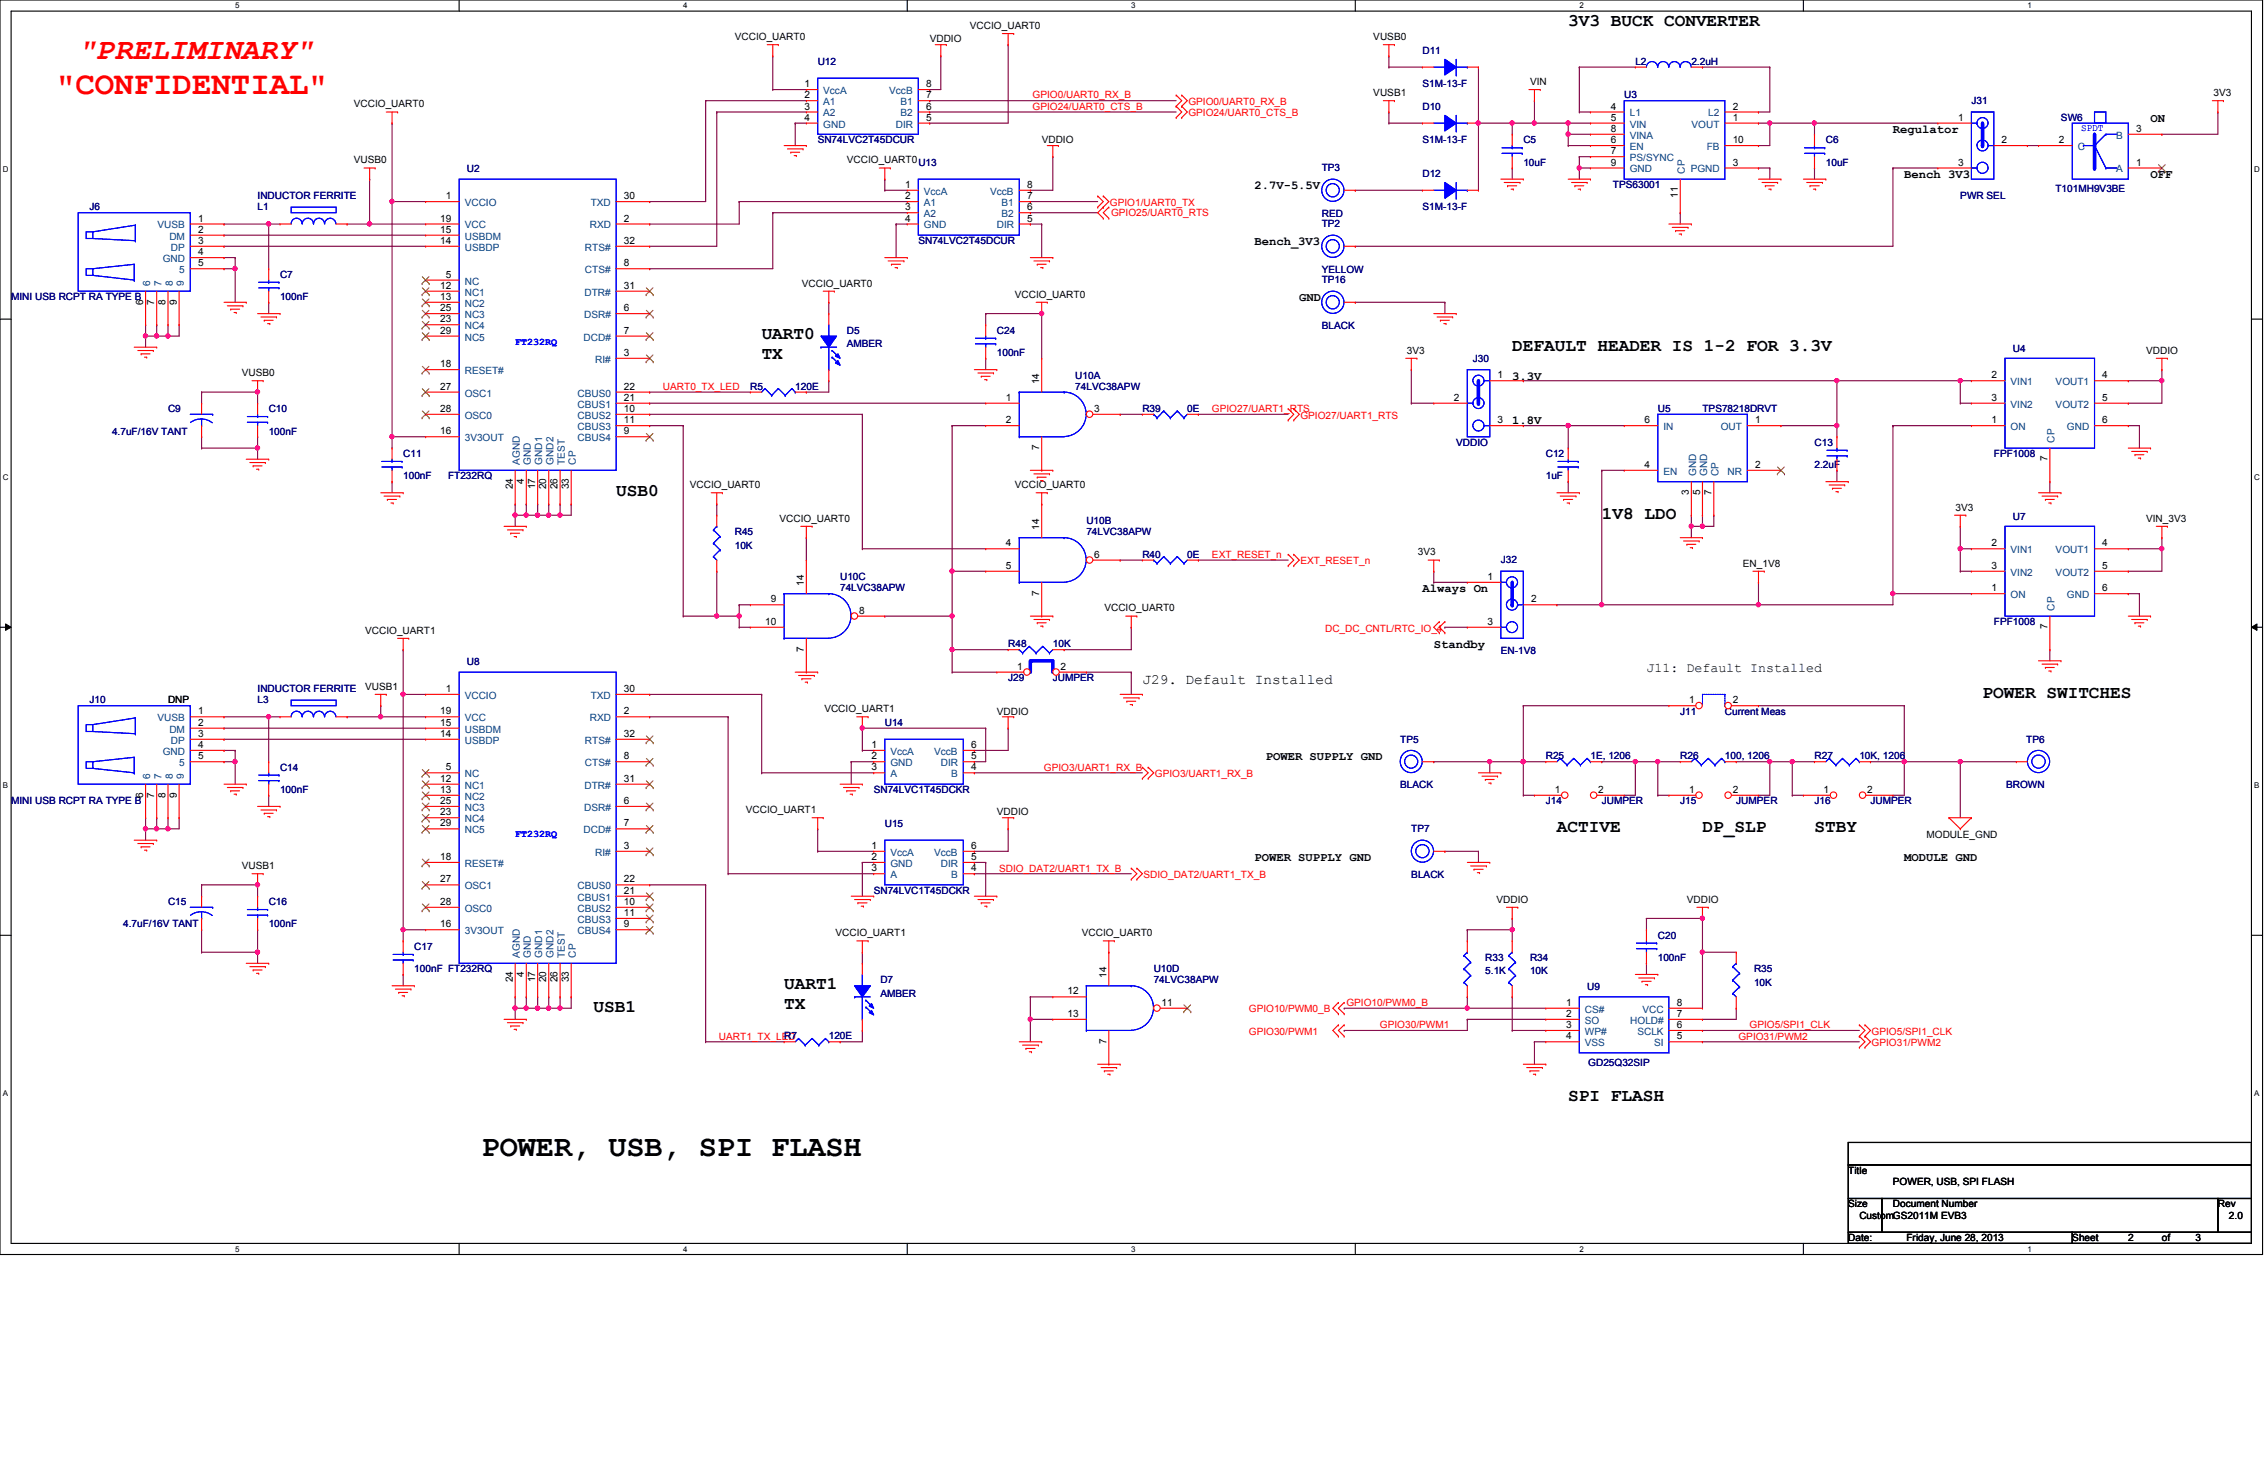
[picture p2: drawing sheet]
<svg xmlns="http://www.w3.org/2000/svg" width="432mm" height="279mm" viewBox="0 0 432 279" stroke-linecap="round" stroke-linejoin="round" font-family="sans-serif">
<defs><g id="words">
<text font-size="6.2" fill="#f00" x="10.7" y="18">&quot;CONFIDENTIAL&quot;</text>
<text font-size="5.8" fill="#f00" x="14.9" y="11.2">&quot;PRELIMINARY&quot;</text>
<text font-size="5.8" x="91.7" y="220.3">POWER, USB, SPI FLASH</text>
<g font-size="3.4">
<text x="298.7" y="4.9">3V3 BUCK CONVERTER</text>
<text x="145.1" y="64.6">UART0</text>
<text x="145.1" y="68.5">TX</text>
<text x="288" y="66.8">DEFAULT HEADER IS 1-2 FOR 3.3V</text>
<text x="117.3" y="94.5">USB0</text>
<text x="305.1" y="98.8">1V8 LDO</text>
<text x="377.6" y="132.9">POWER SWITCHES</text>
<text x="296.5" y="158.5">ACTIVE</text>
<text x="324.3" y="158.5">DP_SLP</text>
<text x="345.6" y="158.5">STBY</text>
<text x="149.4" y="188.4">UART1</text>
<text x="113.1" y="192.7">USB1</text>
<text x="149.4" y="192.2">TX</text>
<text x="298.7" y="209.7">SPI FLASH</text>
</g>
<text font-size="2.8" x="217.6" y="130.2">J29. Default Installed</text>
<text font-size="2.5" x="313.6" y="127.9">J11: Default Installed</text>
<g font-size="2.3">
<text x="409.6" y="23.2">ON</text>
<text x="360.6" y="25.4">Regulator</text>
<text x="362.7" y="33.9">Bench 3V3</text>
<text x="409.6" y="33.9">OFF</text>
<text x="238.9" y="36">2.7V-5.5V</text>
<text x="238.9" y="46.7">Bench_3V3</text>
<text x="247.5" y="57.4">GND</text>
<text x="288" y="72.3">3.3V</text>
<text x="288" y="80.8">1.8V</text>
<text x="270.9" y="112.8">Always On</text>
<text x="273.1" y="123.5">Standby</text>
<text x="241.1" y="144.8">POWER SUPPLY GND</text>
<text x="238.9" y="164">POWER SUPPLY GND</text>
<text x="362.7" y="164">MODULE GND</text>
</g>
<g font-size="1.9">
<text x="184.7" y="5.5">VCCIO_UART0</text>
<text x="140" y="7.7">VCCIO_UART0</text>
<text x="177.1" y="8.1">VDDIO</text>
<text x="261.6" y="7.7">VUSB0</text>
<text x="153.2" y="16.6">1</text>
<text x="176.4" y="16.6">8</text>
<text x="291.4" y="16.2">VIN</text>
<text x="67.4" y="20.4">VCCIO_UART0</text>
<text x="153.2" y="20.9">3</text>
<text x="153.2" y="18.7">2</text>
<text x="153.2" y="23">4</text>
<text x="176.4" y="18.7">7</text>
<text x="176.4" y="23">5</text>
<text x="176.4" y="20.9">6</text>
<text x="261.6" y="18.3">VUSB1</text>
<text x="306.8" y="20.9">4</text>
<text x="306.8" y="23">5</text>
<text x="330" y="20.9">2</text>
<text x="330" y="23">1</text>
<text x="373" y="23">1</text>
<text x="421.6" y="18.3">3V3</text>
<text x="198.4" y="27.3">VDDIO</text>
<text x="306.8" y="25.1">8</text>
<text x="306.8" y="27.3">6</text>
<text x="306.8" y="29.4">7</text>
<text x="330" y="27.3">10</text>
<text x="381.3" y="27.3">2</text>
<text x="392.2" y="27.3">2</text>
<text x="406.9" y="25.1">3</text>
<text x="67.4" y="31.1">VUSB0</text>
<text x="161.3" y="31.1">VCCIO_UART0U13</text>
<text x="172.4" y="35.8">1</text>
<text x="195.6" y="35.8">8</text>
<text x="306.8" y="31.5">9</text>
<text x="330" y="31.5">3</text>
<text x="373" y="31.5">3</text>
<text x="406.9" y="31.5">1</text>
<text x="84.9" y="37.9">1</text>
<text x="118.8" y="37.9">30</text>
<text x="172.4" y="40">3</text>
<text x="172.4" y="37.9">2</text>
<text x="195.6" y="37.9">7</text>
<text x="195.6" y="40">6</text>
<text x="319.6" y="37.7" transform="rotate(-90 319.6 37.7)">11</text>
<text x="37.7" y="42.2">1</text>
<text x="37.7" y="44.3">2</text>
<text x="37.7" y="46.4">3</text>
<text x="83.9" y="42.2">19</text>
<text x="83.9" y="44.3">15</text>
<text x="83.9" y="46.4">14</text>
<text x="118.8" y="42.2">2</text>
<text x="118.8" y="46.4">32</text>
<text x="172.4" y="42.2">4</text>
<text x="195.6" y="42.2">5</text>
<text x="37.7" y="48.6">4</text>
<text x="37.7" y="50.7">5</text>
<text x="84.9" y="52.9">5</text>
<text x="118.8" y="50.7">8</text>
<text x="27.3" y="58" transform="rotate(-90 27.3 58)">6</text>
<text x="29.4" y="58" transform="rotate(-90 29.4 58)">7</text>
<text x="31.5" y="58" transform="rotate(-90 31.5 58)">8</text>
<text x="33.7" y="58" transform="rotate(-90 33.7 58)">9</text>
<text x="83.9" y="55">12</text>
<text x="83.9" y="57.1">13</text>
<text x="83.9" y="59.3">25</text>
<text x="118.8" y="55">31</text>
<text x="118.8" y="59.3">6</text>
<text x="152.7" y="54.6">VCCIO_UART0</text>
<text x="193.3" y="56.7">VCCIO_UART0</text>
<text x="83.9" y="63.5">29</text>
<text x="83.9" y="61.4">23</text>
<text x="118.8" y="63.5">7</text>
<text x="46.1" y="71.7">VUSB0</text>
<text x="83.9" y="69.9">18</text>
<text x="118.8" y="67.8">3</text>
<text x="268" y="67.4">3V3</text>
<text x="408.8" y="67.4">VDDIO</text>
<text x="83.9" y="74.2">27</text>
<text x="118.8" y="74.2">22</text>
<text x="118.8" y="76.3">21</text>
<text x="191.6" y="76.3">1</text>
<text x="198" y="73.2" transform="rotate(-90 198 73.2)">14</text>
<text x="276.9" y="76.3">2</text>
<text x="285.2" y="72.1">1</text>
<text x="379.3" y="72.1">2</text>
<text x="379.3" y="76.3">3</text>
<text x="400.4" y="72.1">4</text>
<text x="400.4" y="76.3">5</text>
<text x="83.9" y="78.4">28</text>
<text x="83.9" y="82.7">16</text>
<text x="118.8" y="78.4">10</text>
<text x="118.8" y="80.6">11</text>
<text x="118.8" y="82.7">9</text>
<text x="191.6" y="80.6">2</text>
<text x="208.4" y="78.4">3</text>
<text x="285.2" y="80.6">3</text>
<text x="313.2" y="80.6">6</text>
<text x="334.3" y="80.6">1</text>
<text x="379.3" y="80.6">1</text>
<text x="400.4" y="80.6">6</text>
<text x="198" y="85.7" transform="rotate(-90 198 85.7)">7</text>
<text x="313.2" y="89.1">4</text>
<text x="334.3" y="89.1">2</text>
<text x="390" y="87.9" transform="rotate(-90 390 87.9)">7</text>
<text x="97.7" y="93.2" transform="rotate(-90 97.7 93.2)">24</text>
<text x="99.8" y="92.1" transform="rotate(-90 99.8 92.1)">4</text>
<text x="101.9" y="93.2" transform="rotate(-90 101.9 93.2)">17</text>
<text x="104.1" y="93.2" transform="rotate(-90 104.1 93.2)">20</text>
<text x="106.2" y="93.2" transform="rotate(-90 106.2 93.2)">26</text>
<text x="108.3" y="93.2" transform="rotate(-90 108.3 93.2)">33</text>
<text x="131.4" y="93">VCCIO_UART0</text>
<text x="193.3" y="93">VCCIO_UART0</text>
<text x="321.7" y="94.3" transform="rotate(-90 321.7 94.3)">3</text>
<text x="323.8" y="94.3" transform="rotate(-90 323.8 94.3)">5</text>
<text x="326" y="94.3" transform="rotate(-90 326 94.3)">7</text>
<text x="148.5" y="99.4">VCCIO_UART0</text>
<text x="198" y="100.9" transform="rotate(-90 198 100.9)">14</text>
<text x="372.5" y="97.3">3V3</text>
<text x="408.8" y="99.4">VIN_3V3</text>
<text x="191.6" y="104.1">4</text>
<text x="208.4" y="106.2">6</text>
<text x="270.1" y="105.8">3V3</text>
<text x="332" y="107.9">EN_1V8</text>
<text x="379.3" y="104.1">2</text>
<text x="400.4" y="104.1">4</text>
<text x="153.1" y="111.6" transform="rotate(-90 153.1 111.6)">14</text>
<text x="191.6" y="108.3">5</text>
<text x="198" y="113.5" transform="rotate(-90 198 113.5)">7</text>
<text x="283.3" y="110.4">1</text>
<text x="379.3" y="112.6">1</text>
<text x="379.3" y="108.3">3</text>
<text x="400.4" y="108.3">5</text>
<text x="400.4" y="112.6">6</text>
<text x="145.8" y="119">10</text>
<text x="146.8" y="114.7">9</text>
<text x="163.6" y="116.9">8</text>
<text x="210.4" y="116.5">VCCIO_UART0</text>
<text x="283.3" y="119">3</text>
<text x="291.6" y="114.7">2</text>
<text x="390" y="119.9" transform="rotate(-90 390 119.9)">7</text>
<text x="69.6" y="120.7">VCCIO_UART1</text>
<text x="153.1" y="124.1" transform="rotate(-90 153.1 124.1)">7</text>
<text x="69.6" y="131.4">VUSB1</text>
<text x="84.9" y="131.8">1</text>
<text x="118.8" y="131.8">30</text>
<text x="193.7" y="127.6">1</text>
<text x="202" y="127.6">2</text>
<text x="32" y="133.9">DNP</text>
<text x="37.7" y="136.1">1</text>
<text x="83.9" y="136.1">19</text>
<text x="118.8" y="136.1">2</text>
<text x="157" y="135.7">VCCIO_UART1</text>
<text x="189.9" y="136.1">VDDIO</text>
<text x="321.7" y="133.9">1</text>
<text x="330" y="133.9">2</text>
<text x="37.7" y="138.2">2</text>
<text x="37.7" y="140.3">3</text>
<text x="37.7" y="142.5">4</text>
<text x="83.9" y="138.2">15</text>
<text x="83.9" y="140.3">14</text>
<text x="118.8" y="140.3">32</text>
<text x="166" y="142.5">1</text>
<text x="185" y="142.5">6</text>
<text x="37.7" y="144.6">5</text>
<text x="83.9" y="148.9">12</text>
<text x="84.9" y="146.7">5</text>
<text x="118.8" y="144.6">8</text>
<text x="118.8" y="148.9">31</text>
<text x="166" y="144.6">2</text>
<text x="166" y="146.7">3</text>
<text x="185" y="144.6">5</text>
<text x="185" y="146.7">4</text>
<text x="27.3" y="151.9" transform="rotate(-90 27.3 151.9)">6</text>
<text x="29.4" y="151.9" transform="rotate(-90 29.4 151.9)">7</text>
<text x="31.5" y="151.9" transform="rotate(-90 31.5 151.9)">8</text>
<text x="33.7" y="151.9" transform="rotate(-90 33.7 151.9)">9</text>
<text x="83.9" y="151">13</text>
<text x="83.9" y="153.1">25</text>
<text x="83.9" y="155.3">23</text>
<text x="118.8" y="153.1">6</text>
<text x="142.1" y="154.9">VCCIO_UART1</text>
<text x="189.9" y="155.3">VDDIO</text>
<text x="296.2" y="151">1</text>
<text x="304.4" y="151">2</text>
<text x="321.7" y="151">1</text>
<text x="330" y="151">2</text>
<text x="347.3" y="151">1</text>
<text x="355.6" y="151">2</text>
<text x="83.9" y="157.4">29</text>
<text x="118.8" y="157.4">7</text>
<text x="118.8" y="161.7">3</text>
<text x="166" y="161.7">1</text>
<text x="185" y="161.7">6</text>
<text x="366.9" y="159.6">MODULE_GND</text>
<text x="46.1" y="165.5">VUSB1</text>
<text x="83.9" y="163.8">18</text>
<text x="166" y="163.8">2</text>
<text x="166" y="165.9">3</text>
<text x="185" y="163.8">5</text>
<text x="185" y="165.9">4</text>
<text x="83.9" y="168.1">27</text>
<text x="83.9" y="172.3">28</text>
<text x="118.8" y="168.1">22</text>
<text x="118.8" y="170.2">21</text>
<text x="118.8" y="172.3">10</text>
<text x="285" y="172">VDDIO</text>
<text x="321.3" y="172">VDDIO</text>
<text x="83.9" y="176.6">16</text>
<text x="118.8" y="174.5">11</text>
<text x="118.8" y="176.6">9</text>
<text x="159.1" y="178.4">VCCIO_UART1</text>
<text x="206.1" y="178.4">VCCIO_UART0</text>
<text x="97.7" y="187.1" transform="rotate(-90 97.7 187.1)">24</text>
<text x="99.8" y="186" transform="rotate(-90 99.8 186)">4</text>
<text x="101.9" y="187.1" transform="rotate(-90 101.9 187.1)">17</text>
<text x="104.1" y="187.1" transform="rotate(-90 104.1 187.1)">20</text>
<text x="106.2" y="187.1" transform="rotate(-90 106.2 187.1)">26</text>
<text x="108.3" y="187.1" transform="rotate(-90 108.3 187.1)">33</text>
<text x="203.3" y="189.4">12</text>
<text x="210.7" y="186.3" transform="rotate(-90 210.7 186.3)">14</text>
<text x="221.2" y="191.6">11</text>
<text x="298.3" y="191.6">1</text>
<text x="319.4" y="191.6">8</text>
<text x="203.3" y="193.7">13</text>
<text x="298.3" y="193.7">2</text>
<text x="298.3" y="195.8">3</text>
<text x="298.3" y="198">4</text>
<text x="319.4" y="198">5</text>
<text x="319.4" y="195.8">6</text>
<text x="319.4" y="193.7">7</text>
<text x="210.7" y="198.8" transform="rotate(-90 210.7 198.8)">7</text>
<text x="352" y="223.6">Title</text>
<text x="360.6" y="225.7">POWER, USB, SPI FLASH</text>
<text x="352" y="230">Size</text>
<text x="354.2" y="232.1">CustomGS2011M EVB3</text>
<text x="360.6" y="230">Document Number</text>
<text x="422.4" y="230">Rev</text>
<text x="424.6" y="232.1">2.0</text>
<text x="352" y="236.4">Date:</text>
<text x="363.1" y="236.4">Friday, June 28, 2013</text>
<text x="394.7" y="236.4">Sheet</text>
<text x="405.4" y="236.4">2</text>
<text x="411.8" y="236.4">of</text>
<text x="418.2" y="236.4">3</text>
</g>
<g font-size="1.9" fill="#000080">
<text x="270.9" y="10.2">D11</text>
<text x="155.7" y="12.4">U12</text>
<text x="270.9" y="16.6">S1M-13-F</text>
<text x="311.5" y="12.4">L2</text>
<text x="322.2" y="12.4">2.2uH</text>
<text x="270.9" y="20.9">D10</text>
<text x="309.4" y="18.8">U3</text>
<text x="375.5" y="19.8">J31</text>
<text x="392.6" y="23">SW6</text>
<text x="155.7" y="27.3">SN74LVC2T45DCUR</text>
<text x="270.9" y="27.3">S1M-13-F</text>
<text x="290.2" y="27.3">C5</text>
<text x="347.8" y="27.3">C6</text>
<text x="88.9" y="32.8">U2</text>
<text x="251.8" y="32.6">TP3</text>
<text x="270.9" y="33.7">D12</text>
<text x="290.2" y="31.5">10uF</text>
<text x="307.2" y="35.8">TPS63001</text>
<text x="347.8" y="31.5">10uF</text>
<text x="17.1" y="40.1">J6</text>
<text x="49.1" y="40.1">L1</text>
<text x="49.1" y="37.9">INDUCTOR FERRITE</text>
<text x="251.8" y="41.4">RED</text>
<text x="270.9" y="40.1">S1M-13-F</text>
<text x="373.4" y="37.9">PWR SEL</text>
<text x="391.5" y="36.7">T101MH9V3BE</text>
<text x="174.9" y="46.5">SN74LVC2T45DCUR</text>
<text x="251.8" y="43.3">TP2</text>
<text x="53.3" y="52.9">C7</text>
<text x="251.8" y="53.9">TP16</text>
<text x="251.8" y="52">YELLOW</text>
<text x="2.1" y="57.1">MINI USB RCPT RA TYPE B</text>
<text x="53.3" y="57.1">100nF</text>
<text x="161.3" y="63.5">D5</text>
<text x="189.9" y="63.5">C24</text>
<text x="251.8" y="62.7">BLACK</text>
<text x="161.3" y="66.1">AMBER</text>
<text x="189.9" y="67.8">100nF</text>
<text x="280.5" y="68.9">J30</text>
<text x="383.4" y="67">U4</text>
<text x="142.9" y="74.2">R5</text>
<text x="151.5" y="74.2">120E</text>
<text x="204.8" y="72.1">U10A</text>
<text x="204.8" y="74.2">74LVC38APW</text>
<text x="21.3" y="82.8">4.7uF/16V TANT</text>
<text x="32" y="78.5">C9</text>
<text x="51.2" y="78.5">C10</text>
<text x="51.2" y="82.8">100nF</text>
<text x="217.6" y="78.5">R39</text>
<text x="226.1" y="78.5">0E</text>
<text x="315.8" y="78.5">U5</text>
<text x="324.3" y="78.5">TPS78218DRVT</text>
<text x="76.8" y="87">C11</text>
<text x="277.4" y="84.9">VDDIO</text>
<text x="294.4" y="87">C12</text>
<text x="345.6" y="84.9">C13</text>
<text x="345.6" y="89.2">2.2uF</text>
<text x="379.8" y="87">FPF1008</text>
<text x="76.8" y="91.3">100nF</text>
<text x="85.3" y="91.3">FT232RQ</text>
<text x="294.4" y="91.3">1uF</text>
<text x="140" y="101.9">R45</text>
<text x="206.9" y="99.8">U10B</text>
<text x="206.9" y="101.9">74LVC38APW</text>
<text x="383.4" y="99">U7</text>
<text x="140" y="104.5">10K</text>
<text x="217.6" y="106.2">R40</text>
<text x="226.1" y="106.2">0E</text>
<text x="285.9" y="107.3">J32</text>
<text x="160" y="110.5">U10C</text>
<text x="160" y="112.6">74LVC38APW</text>
<text x="379.8" y="119">FPF1008</text>
<text x="192" y="123.3">R48</text>
<text x="200.5" y="123.3">10K</text>
<text x="285.9" y="124.6">EN-1V8</text>
<text x="49.1" y="131.8">INDUCTOR FERRITE</text>
<text x="88.9" y="126.7">U8</text>
<text x="192" y="129.7">J29</text>
<text x="200.5" y="129.7">JUMPER</text>
<text x="17.1" y="133.9">J10</text>
<text x="49.1" y="133.9">L3</text>
<text x="320" y="136.1">J11</text>
<text x="328.5" y="136.1">Current Meas</text>
<text x="168.5" y="138.2">U14</text>
<text x="266.7" y="141.4">TP5</text>
<text x="386" y="141.4">TP6</text>
<text x="53.3" y="146.8">C14</text>
<text x="294.4" y="144.6">R25</text>
<text x="302.9" y="144.6">1E, 1206</text>
<text x="320" y="144.6">R26</text>
<text x="328.5" y="144.6">100, 1206</text>
<text x="345.6" y="144.6">R27</text>
<text x="354.2" y="144.6">10K, 1206</text>
<text x="2.1" y="153.2">MINI USB RCPT RA TYPE B</text>
<text x="53.3" y="151">100nF</text>
<text x="166.4" y="151">SN74LVC1T45DCKR</text>
<text x="266.7" y="150.2">BLACK</text>
<text x="294.4" y="153.2">J14</text>
<text x="305.1" y="153.2">JUMPER</text>
<text x="320" y="153.2">J15</text>
<text x="330.7" y="153.2">JUMPER</text>
<text x="345.6" y="153.2">J16</text>
<text x="356.3" y="153.2">JUMPER</text>
<text x="382.1" y="150.2">BROWN</text>
<text x="168.5" y="157.4">U15</text>
<text x="268.8" y="158.5">TP7</text>
<text x="268.8" y="167.3">BLACK</text>
<text x="32" y="172.4">C15</text>
<text x="51.2" y="172.4">C16</text>
<text x="166.4" y="170.2">SN74LVC1T45DCKR</text>
<text x="23.5" y="176.6">4.7uF/16V TANT</text>
<text x="51.2" y="176.6">100nF</text>
<text x="315.8" y="178.8">C20</text>
<text x="78.9" y="180.9">C17</text>
<text x="78.9" y="185.2">100nF FT232RQ</text>
<text x="219.8" y="185.2">U10D</text>
<text x="282.9" y="183">R33</text>
<text x="282.9" y="185.6">5.1K</text>
<text x="291.4" y="183">R34</text>
<text x="291.4" y="185.6">10K</text>
<text x="315.8" y="183">100nF</text>
<text x="334.1" y="185.2">R35</text>
<text x="167.7" y="187.3">D7</text>
<text x="167.7" y="189.9">AMBER</text>
<text x="219.8" y="187.3">74LVC38APW</text>
<text x="302.3" y="188.6">U9</text>
<text x="334.1" y="187.7">10K</text>
<text x="149.4" y="198">R7</text>
<text x="157.9" y="198">120E</text>
<text x="302.5" y="203.1">GD25Q32SIP</text>
</g>
<g font-size="1.9" fill="#004080">
<text x="156.8" y="17.9">VccA</text>
<text x="169.4" y="17.9">VccB</text>
<text x="156.8" y="22.2">A2</text>
<text x="156.8" y="20">A1</text>
<text x="171.5" y="20">B1</text>
<text x="171.5" y="22.2">B2</text>
<text x="310.4" y="22.2">L1</text>
<text x="325.4" y="22.2">L2</text>
<text x="156.8" y="24.3">GND</text>
<text x="170.6" y="24.3">DIR</text>
<text x="310.4" y="24.3">VIN</text>
<text x="310.4" y="26.4">VINA</text>
<text x="310.4" y="28.6">EN</text>
<text x="322.2" y="24.3">VOUT</text>
<text x="325.1" y="28.6">FB</text>
<text x="395.8" y="28.6">C</text>
<text x="403.1" y="26.4">B</text>
<text x="310.4" y="30.7">PS/SYNC</text>
<text x="310.4" y="32.9">GND</text>
<text x="320.9" y="33.1" transform="rotate(-90 320.9 33.1)">CP</text>
<text x="322" y="32.9">PGND</text>
<text x="403.1" y="32.9">A</text>
<text x="88.5" y="39.2">VCCIO</text>
<text x="112.5" y="39.2">TXD</text>
<text x="176" y="41.4">A2</text>
<text x="176" y="39.2">A1</text>
<text x="176" y="37.1">VccA</text>
<text x="188.6" y="37.1">VccB</text>
<text x="190.8" y="39.2">B1</text>
<text x="190.8" y="41.4">B2</text>
<text x="30" y="43.5">VUSB</text>
<text x="32.3" y="45.6">DM</text>
<text x="32.6" y="47.8">DP</text>
<text x="88.5" y="43.5">VCC</text>
<text x="88.5" y="45.6">USBDM</text>
<text x="88.5" y="47.8">USBDP</text>
<text x="111.4" y="47.8">RTS#</text>
<text x="112.4" y="43.5">RXD</text>
<text x="176" y="43.5">GND</text>
<text x="189.9" y="43.5">DIR</text>
<text x="31" y="49.9">GND</text>
<text x="34.1" y="52">5</text>
<text x="111.4" y="52">CTS#</text>
<text x="28.6" y="54.4" transform="rotate(-90 28.6 54.4)">6</text>
<text x="30.7" y="54.4" transform="rotate(-90 30.7 54.4)">7</text>
<text x="32.9" y="54.4" transform="rotate(-90 32.9 54.4)">8</text>
<text x="35" y="54.4" transform="rotate(-90 35 54.4)">9</text>
<text x="88.5" y="54.2">NC</text>
<text x="88.5" y="56.3">NC1</text>
<text x="88.5" y="58.4">NC2</text>
<text x="111.3" y="56.3">DTR#</text>
<text x="88.5" y="60.6">NC3</text>
<text x="88.5" y="64.9">NC5</text>
<text x="88.5" y="62.7">NC4</text>
<text x="111.2" y="64.9">DCD#</text>
<text x="111.3" y="60.6">DSR#</text>
<text x="88.5" y="71.2">RESET#</text>
<text x="113.4" y="69.1">RI#</text>
<text x="88.5" y="75.5">OSC1</text>
<text x="110" y="75.5">CBUS0</text>
<text x="110" y="77.6">CBUS1</text>
<text x="382.9" y="73.4">VIN1</text>
<text x="382.9" y="77.6">VIN2</text>
<text x="391.5" y="73.4">VOUT1</text>
<text x="391.5" y="77.6">VOUT2</text>
<text x="88.5" y="79.8">OSC0</text>
<text x="110" y="79.8">CBUS2</text>
<text x="110" y="81.9">CBUS3</text>
<text x="316.8" y="81.9">IN</text>
<text x="327.7" y="81.9">OUT</text>
<text x="382.9" y="81.9">ON</text>
<text x="393.7" y="81.9">GND</text>
<text x="88.5" y="84">3V3OUT</text>
<text x="99" y="88.5" transform="rotate(-90 99 88.5)">AGND</text>
<text x="101.1" y="88.5" transform="rotate(-90 101.1 88.5)">GND</text>
<text x="103.3" y="88.5" transform="rotate(-90 103.3 88.5)">GND1</text>
<text x="105.4" y="88.5" transform="rotate(-90 105.4 88.5)">GND2</text>
<text x="107.6" y="88.5" transform="rotate(-90 107.6 88.5)">TEST</text>
<text x="109.7" y="88.5" transform="rotate(-90 109.7 88.5)">CP</text>
<text x="110" y="84">CBUS4</text>
<text x="391.3" y="84.3" transform="rotate(-90 391.3 84.3)">CP</text>
<text x="316.8" y="90.4">EN</text>
<text x="323" y="90.7" transform="rotate(-90 323 90.7)">GND</text>
<text x="325.2" y="90.7" transform="rotate(-90 325.2 90.7)">GND</text>
<text x="327.3" y="90.7" transform="rotate(-90 327.3 90.7)">CP</text>
<text x="329.1" y="90.4">NR</text>
<text x="382.9" y="105.4">VIN1</text>
<text x="391.5" y="105.4">VOUT1</text>
<text x="382.9" y="113.9">ON</text>
<text x="382.9" y="109.6">VIN2</text>
<text x="391.5" y="109.6">VOUT2</text>
<text x="393.7" y="113.9">GND</text>
<text x="391.3" y="116.3" transform="rotate(-90 391.3 116.3)">CP</text>
<text x="30" y="137.4">VUSB</text>
<text x="88.5" y="137.4">VCC</text>
<text x="88.5" y="133.1">VCCIO</text>
<text x="112.4" y="137.4">RXD</text>
<text x="112.5" y="133.1">TXD</text>
<text x="31" y="143.8">GND</text>
<text x="32.3" y="139.5">DM</text>
<text x="32.6" y="141.6">DP</text>
<text x="88.5" y="139.5">USBDM</text>
<text x="88.5" y="141.6">USBDP</text>
<text x="111.4" y="141.6">RTS#</text>
<text x="169.6" y="143.8">VccA</text>
<text x="177.9" y="143.8">VccB</text>
<text x="28.6" y="148.3" transform="rotate(-90 28.6 148.3)">6</text>
<text x="30.7" y="148.3" transform="rotate(-90 30.7 148.3)">7</text>
<text x="32.9" y="148.3" transform="rotate(-90 32.9 148.3)">8</text>
<text x="34.1" y="145.9">5</text>
<text x="35" y="148.3" transform="rotate(-90 35 148.3)">9</text>
<text x="88.5" y="148">NC</text>
<text x="111.4" y="145.9">CTS#</text>
<text x="169.6" y="145.9">GND</text>
<text x="169.6" y="148">A</text>
<text x="179.2" y="145.9">DIR</text>
<text x="181.1" y="148">B</text>
<text x="88.5" y="150.2">NC1</text>
<text x="88.5" y="152.3">NC2</text>
<text x="88.5" y="154.4">NC3</text>
<text x="111.3" y="154.4">DSR#</text>
<text x="111.3" y="150.2">DTR#</text>
<text x="88.5" y="158.7">NC5</text>
<text x="88.5" y="156.6">NC4</text>
<text x="111.2" y="158.7">DCD#</text>
<text x="88.5" y="165.1">RESET#</text>
<text x="113.4" y="163">RI#</text>
<text x="169.6" y="163">VccA</text>
<text x="169.6" y="165.1">GND</text>
<text x="169.6" y="167.3">A</text>
<text x="177.9" y="163">VccB</text>
<text x="179.2" y="165.1">DIR</text>
<text x="181.1" y="167.3">B</text>
<text x="88.5" y="169.4">OSC1</text>
<text x="88.5" y="173.7">OSC0</text>
<text x="110" y="169.4">CBUS0</text>
<text x="110" y="171.5">CBUS1</text>
<text x="110" y="173.7">CBUS2</text>
<text x="88.5" y="177.9">3V3OUT</text>
<text x="110" y="175.8">CBUS3</text>
<text x="110" y="177.9">CBUS4</text>
<text x="99" y="182.4" transform="rotate(-90 99 182.4)">AGND</text>
<text x="101.1" y="182.4" transform="rotate(-90 101.1 182.4)">GND</text>
<text x="103.3" y="182.4" transform="rotate(-90 103.3 182.4)">GND1</text>
<text x="105.4" y="182.4" transform="rotate(-90 105.4 182.4)">GND2</text>
<text x="107.6" y="182.4" transform="rotate(-90 107.6 182.4)">TEST</text>
<text x="109.7" y="182.4" transform="rotate(-90 109.7 182.4)">CP</text>
<text x="301.9" y="192.9">CS#</text>
<text x="301.9" y="195">SO</text>
<text x="301.9" y="197.1">WP#</text>
<text x="310.5" y="195">HOLD#</text>
<text x="311.9" y="197.1">SCLK</text>
<text x="312.8" y="192.9">VCC</text>
<text x="301.9" y="199.3">VSS</text>
<text x="315" y="199.3">SI</text>
</g>
<g font-size="1.9" fill="#f00">
<text x="196.7" y="18.8">GPIO0/UART0_RX_B</text>
<text x="196.7" y="20.9">GPIO24/UART0_CTS_B</text>
<text x="226.4" y="20">GPIO0/UART0_RX_B</text>
<text x="226.4" y="22.1">GPIO24/UART0_CTS_B</text>
<text x="211.4" y="39.2">GPIO1/UART0_TX</text>
<text x="211.6" y="41.1">GPIO25/UART0_RTS</text>
<text x="126.3" y="74.3">UART0_TX_LED</text>
<text x="230.8" y="78.5">GPIO27/UART1_RTS</text>
<text x="247.7" y="79.8">GPIO27/UART1_RTS</text>
<text x="230.8" y="106.3">EXT_RESET_n</text>
<text x="247.7" y="107.5">EXT_RESET_n</text>
<text x="252.4" y="120.3">DC_DC_CNTL/RTC_IO_4</text>
<text x="198.8" y="146.8">GPIO3/UART1_RX_B</text>
<text x="220" y="148">GPIO3/UART1_RX_B</text>
<text x="190.3" y="166">SDIO_DAT2/UART1_TX_B</text>
<text x="217.8" y="167.3">SDIO_DAT2/UART1_TX_B</text>
<text x="256.5" y="191.6">GPIO10/PWM0_B</text>
<text x="136.9" y="198">UART1_TX_LED</text>
<text x="237.9" y="192.8">GPIO10/PWM0_B</text>
<text x="237.9" y="197.1">GPIO30/PWM1</text>
<text x="262.8" y="195.8">GPIO30/PWM1</text>
<text x="331.1" y="198">GPIO31/PWM2</text>
<text x="333.2" y="195.8">GPIO5/SPI1_CLK</text>
<text x="356.5" y="197.1">GPIO5/SPI1_CLK</text>
<text x="356.5" y="199.3">GPIO31/PWM2</text>
</g>
<g font-size="1.9" fill="#00f">
<text x="396.4" y="24.9">SPDT</text>
<text x="98.1" y="65.6">FT232RQ</text>
<text x="98.1" y="159.5">FT232RQ</text>
</g>
<g font-size="1.5">
<text x="44.8" y="1.6">5</text>
<text x="130.1" y="1.6">4</text>
<text x="215.5" y="1.6">3</text>
<text x="300.8" y="1.6">2</text>
<text x="386.2" y="1.6">1</text>
<text x=".6" y="32.8">D</text>
<text x="429.4" y="32.8">D</text>
<text x=".6" y="91.5">C</text>
<text x="429.4" y="91.5">C</text>
<text x=".6" y="150.2">B</text>
<text x="429.4" y="150.2">B</text>
<text x=".6" y="208.8">A</text>
<text x="429.4" y="208.8">A</text>
<text x="44.8" y="238.4">5</text>
<text x="130.1" y="238.4">4</text>
<text x="215.5" y="238.4">3</text>
<text x="300.8" y="238.4">2</text>
<text x="386.2" y="238.4">1</text>
</g>
</g></defs>
<path d="M0 0h431v238.9h-431zM2.1 2.1h426.7v234.7h-426.7z" fill="none" stroke="#000" stroke-width=".21"/>
<g fill="#fff">
<path d="M44.8 .2h.8v1.7h-.8z"/>
<path d="M44.8 237h.8v1.7h-.8z"/>
</g>
<path d="M87.5 0v2.1M87.5 236.8v2.1" fill="none" stroke="#000" stroke-width=".21"/>
<g fill="#fff">
<path d="M130.1 .2h.8v1.7h-.8z"/>
<path d="M130.1 237h.8v1.7h-.8z"/>
</g>
<path d="M172.8 0v2.1M172.8 236.8v2.1" fill="none" stroke="#000" stroke-width=".21"/>
<g fill="#fff">
<path d="M215.5 .2h.8v1.7h-.8z"/>
<path d="M215.5 237h.8v1.7h-.8z"/>
</g>
<path d="M258.1 0v2.1M258.1 236.8v2.1" fill="none" stroke="#000" stroke-width=".21"/>
<g fill="#fff">
<path d="M300.8 .2h.8v1.7h-.8z"/>
<path d="M300.8 237h.8v1.7h-.8z"/>
</g>
<path d="M343.5 0v2.1M343.5 236.8v2.1" fill="none" stroke="#000" stroke-width=".21"/>
<g fill="#fff">
<path d="M386.2 .2h.8v1.7h-.8z"/>
<path d="M386.2 237h.8v1.7h-.8z"/>
<path d="M.6 31.5h1v1.6h-1z"/>
<path d="M429.4 31.5h1v1.6h-1z"/>
<path d="M.6 90.1h1v1.7h-1z"/>
<path d="M429.4 90.1h1v1.7h-1z"/>
</g>
<path d="M0 60.8h2.1M428.8 60.8h2.2" fill="none" stroke="#000" stroke-width=".21"/>
<g fill="#fff">
<path d="M.6 148.8h.9v1.7h-.9z"/>
<path d="M429.4 148.8h1v1.7h-1z"/>
</g>
<path d="M0 119.5h2.1M428.8 119.5h2.2" fill="none" stroke="#000" stroke-width=".21"/>
<path d="M1.1 118.8l1 .7-1 .6zM428.8 119.5l1.1-.7v1.3z" fill="#000"/>
<path d="M1.1 118.8l1 .7-1 .6zM428.8 119.5l1.1-.7v1.3z" fill="none" stroke="#000" stroke-width=".19"/>
<g fill="#fff">
<path d="M.6 207.5h.9v1.7h-.9z"/>
<path d="M429.4 207.5h1v1.7h-1z"/>
</g>
<path d="M0 178.1h2.1M428.8 178.1h2.2" fill="none" stroke="#000" stroke-width=".21"/>
<path d="M51.2 42.7h.1M51.2 42.7h2.1M70.4 42.7h.1M70.4 42.7h10.7" fill="none" stroke="#800040" stroke-width=".21"/>
<circle cx="70.4" cy="42.6" r=".4" fill="#f0f"/>
<circle cx="70.4" cy="42.6" r=".4" fill="none" stroke="#f0f" stroke-width=".21"/>
<path d="M70.4 34.1h.1M70.4 34.1v8.6M51.2 42.7h.1M51.2 42.7v8.5" fill="none" stroke="#800040" stroke-width=".21"/>
<circle cx="51.2" cy="42.6" r=".4" fill="#f0f"/>
<circle cx="51.2" cy="42.6" r=".4" fill="none" stroke="#f0f" stroke-width=".21"/>
<g fill="none" stroke="#800040" stroke-width=".21">
<path d="M42.7 42.7h.1M42.7 44.8h.1M42.7 46.9h.1M42.7 42.7h8.5M42.7 44.8h38.4M42.7 46.9h38.4M51.2 57.6h.1M51.2 57.6v2.1M49.1 85.3h.1M49.1 85.3v2.2M74.7 91.7h.1M74.7 83.2h.1"/>
<path d="M74.7 83.2v2.1M74.7 91.7v2.2M74.7 83.2h6.4"/>
</g>
<circle cx="49" cy="85.3" r=".4" fill="#f0f"/>
<circle cx="49" cy="85.3" r=".4" fill="none" stroke="#f0f" stroke-width=".21"/>
<path d="M49.1 74.7h.1M49.1 74.7v2.1" fill="none" stroke="#800040" stroke-width=".21"/>
<circle cx="49" cy="74.6" r=".4" fill="#f0f"/>
<circle cx="49" cy="74.6" r=".4" fill="none" stroke="#f0f" stroke-width=".21"/>
<path d="M38.4 74.7h.1M38.4 74.7h10.7M38.4 74.7v2.1M38.4 83.2h.1M38.4 83.2v2.1M106.7 98.1h.1M106.7 98.1h2.1" fill="none" stroke="#800040" stroke-width=".21"/>
<circle cx="106.7" cy="98.1" r=".4" fill="#f0f"/>
<circle cx="106.7" cy="98.1" r=".4" fill="none" stroke="#f0f" stroke-width=".21"/>
<path d="M98.1 98.1h.1M98.1 98.1v2.1" fill="none" stroke="#800040" stroke-width=".21"/>
<circle cx="98.1" cy="98.1" r=".4" fill="#f0f"/>
<circle cx="98.1" cy="98.1" r=".4" fill="none" stroke="#f0f" stroke-width=".21"/>
<path d="M104.5 98.1h.1M106.7 96h.1M106.7 96v2.1h-2.2M108.8 96h.1M108.8 96v2.1" fill="none" stroke="#800040" stroke-width=".21"/>
<circle cx="104.5" cy="98.1" r=".4" fill="#f0f"/>
<circle cx="104.5" cy="98.1" r=".4" fill="none" stroke="#f0f" stroke-width=".21"/>
<path d="M102.4 96h.1M102.4 96v2.1M104.5 96h.1M104.5 96v2.1" fill="none" stroke="#800040" stroke-width=".21"/>
<circle cx="102.4" cy="98.1" r=".4" fill="#f0f"/>
<circle cx="102.4" cy="98.1" r=".4" fill="none" stroke="#f0f" stroke-width=".21"/>
<path d="M157.9 57.6h.1M157.9 57.6v2.1M123.7 74.7h.1M123.7 74.7h19.2M153.6 74.7h.1M157.9 72.5h.1M157.9 72.5v2.2h-4.3M100.2 96h.1M100.2 96v2.1M76.8 123.7h.1M76.8 123.7v8.5" fill="none" stroke="#800040" stroke-width=".21"/>
<circle cx="76.8" cy="132.2" r=".4" fill="#f0f"/>
<circle cx="76.8" cy="132.2" r=".4" fill="none" stroke="#f0f" stroke-width=".21"/>
<path d="M51.2 136.5h.1M51.2 136.5h2.1M72.5 136.5h.1M72.5 136.5h8.6" fill="none" stroke="#800040" stroke-width=".21"/>
<circle cx="72.5" cy="136.5" r=".4" fill="#f0f"/>
<circle cx="72.5" cy="136.5" r=".4" fill="none" stroke="#f0f" stroke-width=".21"/>
<path d="M51.2 136.5h.1M51.2 136.5v8.6M72.5 134.4h.1M72.5 134.4v2.1" fill="none" stroke="#800040" stroke-width=".21"/>
<circle cx="51.2" cy="136.5" r=".4" fill="#f0f"/>
<circle cx="51.2" cy="136.5" r=".4" fill="none" stroke="#f0f" stroke-width=".21"/>
<path d="M42.7 136.5h.1M42.7 138.7h.1M42.7 136.5h8.5M42.7 138.7h38.4M27.7 157.9h.1M27.7 157.9v2.1M42.7 140.8h.1M42.7 140.8h38.4M44.8 145.1h.1M44.8 145.1v4.3M51.2 151.5h.1M51.2 151.5v2.1" fill="none" stroke="#800040" stroke-width=".21"/>
<circle cx="44.8" cy="145" r=".4" fill="#f0f"/>
<circle cx="44.8" cy="145" r=".4" fill="none" stroke="#f0f" stroke-width=".21"/>
<path d="M76.8 177.1h.1M76.8 177.1v2.1M76.8 177.1h4.3M49.1 181.4h.1M49.1 181.4v2.1M76.8 185.6h.1M76.8 185.6v2.1" fill="none" stroke="#800040" stroke-width=".21"/>
<circle cx="49" cy="181.3" r=".4" fill="#f0f"/>
<circle cx="49" cy="181.3" r=".4" fill="none" stroke="#f0f" stroke-width=".21"/>
<path d="M49.1 168.5h.1M49.1 168.5v2.2" fill="none" stroke="#800040" stroke-width=".21"/>
<circle cx="49" cy="168.5" r=".4" fill="#f0f"/>
<circle cx="49" cy="168.5" r=".4" fill="none" stroke="#f0f" stroke-width=".21"/>
<path d="M38.4 168.5h.1M38.4 177.1h.1M38.4 168.5h10.7M38.4 168.5v2.2M38.4 177.1v4.3M106.7 192h.1M106.7 192h2.1" fill="none" stroke="#800040" stroke-width=".21"/>
<circle cx="106.7" cy="192" r=".4" fill="#f0f"/>
<circle cx="106.7" cy="192" r=".4" fill="none" stroke="#f0f" stroke-width=".21"/>
<path d="M98.1 192h.1M98.1 192v2.1M104.5 192h.1M104.5 189.9h.1M104.5 189.9v2.1M106.7 189.9h.1M106.7 189.9v2.1h-2.2M108.8 189.9h.1M108.8 189.9v2.1" fill="none" stroke="#800040" stroke-width=".21"/>
<circle cx="104.5" cy="192" r=".4" fill="#f0f"/>
<circle cx="104.5" cy="192" r=".4" fill="none" stroke="#f0f" stroke-width=".21"/>
<path d="M102.4 189.9h.1M102.4 189.9v2.1" fill="none" stroke="#800040" stroke-width=".21"/>
<circle cx="102.4" cy="192" r=".4" fill="#f0f"/>
<circle cx="102.4" cy="192" r=".4" fill="none" stroke="#f0f" stroke-width=".21"/>
<g fill="none" stroke="#800040" stroke-width=".21">
<path d="M66.1 42.7h.1M66.1 42.7h4.3M100.2 98.1h.1M100.2 98.1h2.2M100.2 189.9h.1M100.2 189.9v2.1M134.4 198.4h.1M134.4 198.4h15M160 198.4h.1M164.3 196.3h.1M164.3 181.4h.1M164.3 196.3v2.1h-4.3"/>
<path d="M164.3 181.4v2.1"/>
</g>
<circle cx="100.2" cy="98.1" r=".4" fill="#f0f"/>
<circle cx="100.2" cy="98.1" r=".4" fill="none" stroke="#f0f" stroke-width=".21"/>
<g fill="none" stroke="#800040" stroke-width=".21">
<path d="M98.1 96h.1M98.1 98.1h.1M98.1 98.1h2.1M98.1 96v2.1M102.4 98.1h.1M102.4 98.1h2.1M66.1 136.5h.1M66.1 136.5h6.4M98.1 189.9h.1M98.1 192h.1M98.1 189.9v2.1M98.1 192h2.1"/>
<path d="M102.4 192h.1M102.4 192h2.1"/>
</g>
<circle cx="98.1" cy="192" r=".4" fill="#f0f"/>
<circle cx="98.1" cy="192" r=".4" fill="none" stroke="#f0f" stroke-width=".21"/>
<path d="M100.2 192h.1M100.2 192h2.2" fill="none" stroke="#800040" stroke-width=".21"/>
<circle cx="100.2" cy="192" r=".4" fill="#f0f"/>
<circle cx="100.2" cy="192" r=".4" fill="none" stroke="#f0f" stroke-width=".21"/>
<path d="M300.8 32h.1M300.8 32h2.1M320 40.5h.1M320 40.5v2.2M76.8 132.2h.1M76.8 132.2h4.3" fill="none" stroke="#800040" stroke-width=".21"/>
<circle cx="300.8" cy="32" r=".4" fill="#f0f"/>
<circle cx="300.8" cy="32" r=".4" fill="none" stroke="#f0f" stroke-width=".21"/>
<g fill="none" stroke="#800040" stroke-width=".21">
<path d="M300.8 12.8h.1M300.8 12.8v8.5M300.8 12.8h10.7M324.3 12.8h.1M324.3 12.8h12.8M337.1 12.8h.1M337.1 12.8v8.5h-2.2M288 23.5h.1M288 23.5v2.1M298.7 23.5h.1M298.7 25.6h.1M298.7 23.5h4.2"/>
<path d="M298.7 25.6h4.2M298.7 23.5v2.1M300.8 32h.1M300.8 21.3h.1M300.8 32v2.1M300.8 21.3h2.1M334.9 32h.1M334.9 21.3h.1M334.9 32h2.2M337.1 32h.1M337.1 32v2.1"/>
</g>
<circle cx="298.7" cy="25.5" r=".4" fill="#f0f"/>
<circle cx="298.7" cy="25.5" r=".4" fill="none" stroke="#f0f" stroke-width=".21"/>
<circle cx="298.7" cy="23.4" r=".4" fill="#f0f"/>
<circle cx="298.7" cy="23.4" r=".4" fill="none" stroke="#f0f" stroke-width=".21"/>
<path d="M292.3 23.5h.1M292.3 23.5h6.4" fill="none" stroke="#800040" stroke-width=".21"/>
<circle cx="292.2" cy="23.4" r=".4" fill="#f0f"/>
<circle cx="292.2" cy="23.4" r=".4" fill="none" stroke="#f0f" stroke-width=".21"/>
<path d="M292.3 19.2h.1M292.3 19.2v4.3h-4.3M288 23.5h.1M298.7 27.7h.1M298.7 25.6h.1M298.7 27.7h4.2M298.7 25.6v2.1" fill="none" stroke="#800040" stroke-width=".21"/>
<circle cx="288" cy="23.4" r=".4" fill="#f0f"/>
<circle cx="288" cy="23.4" r=".4" fill="none" stroke="#f0f" stroke-width=".21"/>
<path d="M264.5 23.5h.1M264.5 21.3h.1M264.5 23.5h6.4M264.5 21.3v2.2M334.9 23.5h.1M334.9 27.7h.1M334.9 23.5h2.2M337.1 23.5h.1M337.1 23.5v4.2h-2.2" fill="none" stroke="#800040" stroke-width=".21"/>
<circle cx="337.1" cy="23.4" r=".4" fill="#f0f"/>
<circle cx="337.1" cy="23.4" r=".4" fill="none" stroke="#f0f" stroke-width=".21"/>
<path d="M288 32h.1M288 32v2.1M337.1 23.5h.1M337.1 23.5h8.5M345.6 32h.1M345.6 23.5h.1M345.6 23.5v2.1M345.6 32v2.1" fill="none" stroke="#800040" stroke-width=".21"/>
<circle cx="345.6" cy="23.4" r=".4" fill="#f0f"/>
<circle cx="345.6" cy="23.4" r=".4" fill="none" stroke="#f0f" stroke-width=".21"/>
<g fill="none" stroke="#800040" stroke-width=".21">
<path d="M281.6 23.5h.1M281.6 23.5h6.4M345.6 23.5h.1M345.6 23.5h23.5M411.8 25.6h.1M422.4 21.3h.1M422.4 21.3v4.3h-10.6M258.1 57.6h.1M258.1 57.6h17.1M275.2 57.6h.1M275.2 57.6v2.1M298.7 91.7h.1"/>
<path d="M298.7 81.1h.1M298.7 81.1v4.2M298.7 91.7v2.2M298.7 81.1h10.7M305.1 89.6h.1M305.1 89.6h4.3"/>
</g>
<circle cx="298.7" cy="81" r=".4" fill="#f0f"/>
<circle cx="298.7" cy="81" r=".4" fill="none" stroke="#f0f" stroke-width=".21"/>
<path d="M268.8 76.8h.1M268.8 70.4h.1M268.8 76.8h4.3M268.8 70.4v6.4M290.2 81.1h.1M290.2 81.1h8.5M339.2 81.1h.1M339.2 81.1h10.7" fill="none" stroke="#800040" stroke-width=".21"/>
<circle cx="349.9" cy="81" r=".4" fill="#f0f"/>
<circle cx="349.9" cy="81" r=".4" fill="none" stroke="#f0f" stroke-width=".21"/>
<g fill="none" stroke="#800040" stroke-width=".21">
<path d="M373.4 72.5h.1M373.4 76.8h.1M373.4 72.5h2.1M373.4 76.8h2.1M373.4 72.5v4.3M326.4 98.1h.1M326.4 98.1v2.1h-2.1M349.9 89.6h.1M349.9 81.1h.1M349.9 81.1v2.1M349.9 89.6v2.1M322.2 100.2h.1"/>
<path d="M322.2 100.2v2.2M324.3 100.2h.1"/>
</g>
<circle cx="373.4" cy="72.5" r=".4" fill="#f0f"/>
<circle cx="373.4" cy="72.5" r=".4" fill="none" stroke="#f0f" stroke-width=".21"/>
<g fill="none" stroke="#800040" stroke-width=".21">
<path d="M360.6 81.1h.1M360.6 81.1h14.9M390.4 91.7h.1M390.4 91.7v2.2M360.6 113.1h.1M360.6 113.1h14.9M373.4 104.5h.1M373.4 100.2h.1M373.4 108.8h.1M373.4 104.5h2.1M373.4 100.2v8.6M373.4 108.8h2.1"/>
<path d="M390.4 123.7h.1M390.4 123.7v2.2"/>
</g>
<circle cx="373.4" cy="104.5" r=".4" fill="#f0f"/>
<circle cx="373.4" cy="104.5" r=".4" fill="none" stroke="#f0f" stroke-width=".21"/>
<path d="M405.4 72.5h.1M405.4 76.8h.1M405.4 72.5h6.4M411.8 72.5h.1M411.8 72.5v4.3h-6.4" fill="none" stroke="#800040" stroke-width=".21"/>
<circle cx="411.8" cy="72.5" r=".4" fill="#f0f"/>
<circle cx="411.8" cy="72.5" r=".4" fill="none" stroke="#f0f" stroke-width=".21"/>
<path d="M411.8 70.4h.1M411.8 70.4v2.1M405.4 104.5h.1M405.4 104.5h6.4M411.8 104.5h.1M411.8 104.5v4.3" fill="none" stroke="#800040" stroke-width=".21"/>
<circle cx="411.8" cy="104.5" r=".4" fill="#f0f"/>
<circle cx="411.8" cy="104.5" r=".4" fill="none" stroke="#f0f" stroke-width=".21"/>
<g fill="none" stroke="#800040" stroke-width=".21">
<path d="M38.4 85.3h.1M49.1 83.2h.1M49.1 83.2v2.1h-10.7M405.4 81.1h.1M405.4 81.1h2.1M407.5 81.1h.1M407.5 81.1v4.2M405.4 108.8h.1M405.4 113.1h.1M405.4 108.8h6.4M405.4 113.1h2.1M407.5 113.1h.1"/>
<path d="M407.5 113.1v4.2M290.2 134.4h.1M290.2 134.4v10.7M290.2 145.1h.1M290.2 145.1h4.2M49.1 177.1h.1M49.1 177.1v4.3h-10.7M38.4 181.4h.1"/>
</g>
<circle cx="290.1" cy="145" r=".4" fill="#f0f"/>
<circle cx="290.1" cy="145" r=".4" fill="none" stroke="#f0f" stroke-width=".21"/>
<path d="M290.2 145.1h.1M290.2 145.1v6.4" fill="none" stroke="#800040" stroke-width=".21"/>
<circle cx="290.1" cy="145" r=".4" fill="#f0f"/>
<circle cx="290.1" cy="145" r=".4" fill="none" stroke="#f0f" stroke-width=".21"/>
<path d="M283.8 145.1h.1M283.8 145.1h6.4" fill="none" stroke="#800040" stroke-width=".21"/>
<circle cx="283.7" cy="145" r=".4" fill="#f0f"/>
<circle cx="283.7" cy="145" r=".4" fill="none" stroke="#f0f" stroke-width=".21"/>
<path d="M273.1 145.1h.1M273.1 145.1h10.7M283.8 145.1h.1M283.8 145.1v2.1M315.8 145.1h.1M315.8 145.1h4.2" fill="none" stroke="#800040" stroke-width=".21"/>
<circle cx="315.7" cy="145" r=".4" fill="#f0f"/>
<circle cx="315.7" cy="145" r=".4" fill="none" stroke="#f0f" stroke-width=".21"/>
<path d="M305.1 145.1h.1M305.1 145.1h10.7M309.4 151.5h.1M311.5 145.1h.1M311.5 145.1v6.4h-2.1" fill="none" stroke="#800040" stroke-width=".21"/>
<circle cx="311.5" cy="145" r=".4" fill="#f0f"/>
<circle cx="311.5" cy="145" r=".4" fill="none" stroke="#f0f" stroke-width=".21"/>
<path d="M315.8 145.1h.1M315.8 145.1v6.4M341.4 145.1h.1M341.4 145.1h4.2" fill="none" stroke="#800040" stroke-width=".21"/>
<circle cx="341.4" cy="145" r=".4" fill="#f0f"/>
<circle cx="341.4" cy="145" r=".4" fill="none" stroke="#f0f" stroke-width=".21"/>
<path d="M330.7 145.1h.1M330.7 145.1h10.7M334.9 151.5h.1M337.1 145.1h.1M337.1 145.1v6.4h-2.2M341.4 145.1h.1M341.4 145.1v6.4" fill="none" stroke="#800040" stroke-width=".21"/>
<circle cx="337.1" cy="145" r=".4" fill="#f0f"/>
<circle cx="337.1" cy="145" r=".4" fill="none" stroke="#f0f" stroke-width=".21"/>
<path d="M373.4 145.1h.1M373.4 145.1h10.6" fill="none" stroke="#800040" stroke-width=".21"/>
<circle cx="373.4" cy="145" r=".4" fill="#f0f"/>
<circle cx="373.4" cy="145" r=".4" fill="none" stroke="#f0f" stroke-width=".21"/>
<path d="M322.2 98.1h.1M322.2 98.1v2.1M360.6 151.5h.1M362.7 145.1h.1M362.7 145.1v6.4h-2.1M362.7 145.1h10.7M373.4 145.1h.1M373.4 145.1v10.6" fill="none" stroke="#800040" stroke-width=".21"/>
<circle cx="362.7" cy="145" r=".4" fill="#f0f"/>
<circle cx="362.7" cy="145" r=".4" fill="none" stroke="#f0f" stroke-width=".21"/>
<g fill="none" stroke="#800040" stroke-width=".21">
<path d="M123.7 76.8h.1M123.7 78.9h.1M123.7 76.8h64M123.7 78.9h40.6M164.3 78.9h.1M164.3 78.9v25.6M130.1 81.1h.1M130.1 81.1v36.2M136.5 117.3h.1M136.5 117.3h4.3M140.8 119.5h.1M140.8 117.3h.1"/>
<path d="M140.8 115.2h.1M140.8 119.5h2.1M140.8 117.3v2.2M140.8 115.2h2.1M356.3 145.1h.1M356.3 145.1h6.4M275.2 162.1h.1M275.2 162.1h6.4M281.6 162.1h.1M281.6 162.1v2.2"/>
</g>
<circle cx="140.8" cy="117.3" r=".4" fill="#f0f"/>
<circle cx="140.8" cy="117.3" r=".4" fill="none" stroke="#f0f" stroke-width=".21"/>
<circle cx="136.5" cy="117.3" r=".4" fill="#f0f"/>
<circle cx="136.5" cy="117.3" r=".4" fill="none" stroke="#f0f" stroke-width=".21"/>
<g fill="none" stroke="#800040" stroke-width=".21">
<path d="M123.7 81.1h.1M123.7 81.1h6.4M136.5 96h.1M136.5 96v2.1M181.4 81.1h.1M181.4 81.1h6.3M181.4 81.1v36.2h-12.9M130.1 117.3h.1M136.5 108.8h.1M136.5 108.8v8.5h-6.4M140.8 115.2h.1M140.8 115.2v2.1"/>
<path d="M153.6 102.4h.1M153.6 102.4v4.3M164.3 104.5h.1M164.3 104.5h23.4M168.5 117.3h.1M181.4 108.8h.1M181.4 108.8h6.3"/>
</g>
<circle cx="181.3" cy="108.8" r=".4" fill="#f0f"/>
<circle cx="181.3" cy="108.8" r=".4" fill="none" stroke="#f0f" stroke-width=".21"/>
<g fill="none" stroke="#800040" stroke-width=".21">
<path d="M215.5 119.5h.1M215.5 119.5v4.2h-12.8M181.4 123.7h.1M181.4 128h.1M181.4 123.7h10.6M181.4 128h8.5M202.7 123.7h.1M206.9 128h.1M206.9 128h8.6M215.5 128h.1M215.5 128v4.2M196.3 189.9h.1"/>
<path d="M196.3 194.1h.1M196.3 189.9h4.2M196.3 194.1v4.3"/>
</g>
<circle cx="196.2" cy="194.1" r=".4" fill="#f0f"/>
<circle cx="196.2" cy="194.1" r=".4" fill="none" stroke="#f0f" stroke-width=".21"/>
<g fill="none" stroke="#800040" stroke-width=".21">
<path d="M213.4 78.9h.1M213.4 78.9h4.2M228.3 78.9h.1M228.3 78.9h17.1M290.2 72.5h.1M290.2 72.5h59.7M181.4 117.3h.1M181.4 117.3v6.4M213.4 106.7h.1M213.4 106.7h4.2M228.3 106.7h.1M228.3 106.7h17.1"/>
<path d="M411.8 102.4h.1M411.8 102.4v2.1M196.3 194.1h.1M196.3 189.9h.1M196.3 194.1h4.2M196.3 189.9v4.2"/>
</g>
<circle cx="181.3" cy="123.7" r=".4" fill="#f0f"/>
<circle cx="181.3" cy="123.7" r=".4" fill="none" stroke="#f0f" stroke-width=".21"/>
<circle cx="181.3" cy="117.3" r=".4" fill="#f0f"/>
<circle cx="181.3" cy="117.3" r=".4" fill="none" stroke="#f0f" stroke-width=".21"/>
<path d="M187.7 59.7h.1M187.7 59.7h10.7M187.7 59.7v2.1M198.4 59.7h.1M198.4 59.7v8.5M181.4 123.7h.1M181.4 123.7v4.3" fill="none" stroke="#800040" stroke-width=".21"/>
<circle cx="198.4" cy="59.7" r=".4" fill="#f0f"/>
<circle cx="198.4" cy="59.7" r=".4" fill="none" stroke="#f0f" stroke-width=".21"/>
<path d="M187.7 68.2h.1M187.7 68.2v2.2M27.7 155.7h.1M27.7 157.9h.1M27.7 155.7v2.2M29.8 155.7h.1M29.8 155.7v2.2h-2.1M42.7 142.9h.1M42.7 145.1h.1M42.7 142.9h2.1M44.8 142.9h.1M44.8 142.9v2.2h-2.1" fill="none" stroke="#800040" stroke-width=".21"/>
<circle cx="27.7" cy="157.8" r=".4" fill="#f0f"/>
<circle cx="27.7" cy="157.8" r=".4" fill="none" stroke="#f0f" stroke-width=".21"/>
<path d="M32 155.7h.1M32 155.7v2.2" fill="none" stroke="#800040" stroke-width=".21"/>
<circle cx="32" cy="157.8" r=".4" fill="#f0f"/>
<circle cx="32" cy="157.8" r=".4" fill="none" stroke="#f0f" stroke-width=".21"/>
<path d="M29.8 157.9h.1M29.8 157.9h2.2" fill="none" stroke="#800040" stroke-width=".21"/>
<circle cx="29.8" cy="157.8" r=".4" fill="#f0f"/>
<circle cx="29.8" cy="157.8" r=".4" fill="none" stroke="#f0f" stroke-width=".21"/>
<path d="M27.7 61.8h.1M27.7 64h.1M27.7 61.8v2.2M29.8 61.8h.1M29.8 61.8v2.2h-2.1M32 157.9h.1M34.1 155.7h.1M34.1 155.7v2.2h-2.1" fill="none" stroke="#800040" stroke-width=".21"/>
<circle cx="27.7" cy="64" r=".4" fill="#f0f"/>
<circle cx="27.7" cy="64" r=".4" fill="none" stroke="#f0f" stroke-width=".21"/>
<path d="M29.8 64h.1M29.8 64h2.2" fill="none" stroke="#800040" stroke-width=".21"/>
<circle cx="29.8" cy="64" r=".4" fill="#f0f"/>
<circle cx="29.8" cy="64" r=".4" fill="none" stroke="#f0f" stroke-width=".21"/>
<path d="M32 61.8h.1M32 61.8v2.2" fill="none" stroke="#800040" stroke-width=".21"/>
<circle cx="32" cy="64" r=".4" fill="#f0f"/>
<circle cx="32" cy="64" r=".4" fill="none" stroke="#f0f" stroke-width=".21"/>
<path d="M42.7 49.1h.1M42.7 49.1h2.1M44.8 51.2h.1M44.8 51.2v6.4M27.7 64h.1M27.7 64v2.1M32 64h.1M34.1 61.8h.1M34.1 61.8v2.2h-2.1" fill="none" stroke="#800040" stroke-width=".21"/>
<circle cx="44.8" cy="51.2" r=".4" fill="#f0f"/>
<circle cx="44.8" cy="51.2" r=".4" fill="none" stroke="#f0f" stroke-width=".21"/>
<path d="M74.7 38.4h.1M74.7 38.4v44.8M42.7 51.2h.1M42.7 51.2h2.1" fill="none" stroke="#800040" stroke-width=".21"/>
<circle cx="74.7" cy="83.2" r=".4" fill="#f0f"/>
<circle cx="74.7" cy="83.2" r=".4" fill="none" stroke="#f0f" stroke-width=".21"/>
<circle cx="74.7" cy="38.4" r=".4" fill="#f0f"/>
<circle cx="74.7" cy="38.4" r=".4" fill="none" stroke="#f0f" stroke-width=".21"/>
<g fill="none" stroke="#800040" stroke-width=".21">
<path d="M134.4 19.2h.1M134.4 19.2v19.2h-10.7M134.4 19.2h19.2M147.2 17.1h.1M147.2 10.7h.1M147.2 10.7v6.4M147.2 17.1h6.4M177.1 17.1h.1M179.2 10.7h.1M179.2 10.7v6.4h-2.1M192 8.5h.1M192 8.5v15h-14.9"/>
<path d="M74.7 38.4h.1M74.7 23.5h.1M74.7 38.4h6.4M74.7 23.5v14.9M123.7 38.4h.1M136.5 21.3h.1M136.5 21.3h17.1M136.5 21.3v25.6M140.8 38.4h.1M140.8 38.4h32M140.8 38.4v4.3h-17.1M151.5 23.5h.1"/>
<path d="M151.5 23.5v4.2M151.5 23.5h2.1M168.5 36.2h.1M168.5 34.1h.1M168.5 36.2h4.3M168.5 34.1v2.1M177.1 23.5h.1M196.3 36.2h.1M200.5 29.8h.1M200.5 29.8v6.4h-4.2M123.7 42.7h.1M147.2 40.5h.1"/>
<path d="M147.2 40.5v10.7M147.2 40.5h25.6M170.7 42.7h.1M170.7 42.7h2.1M170.7 42.7v6.4M196.3 42.7h.1M196.3 42.7h2.1M198.4 42.7h.1M198.4 42.7v6.4M123.7 132.2h.1M123.7 136.5h.1M123.7 132.2h21.4"/>
<path d="M123.7 136.5h15M138.7 136.5h.1M138.7 136.5v29.9M145.1 132.2h.1M145.1 132.2v15M164.3 138.7h.1M164.3 138.7v4.2M164.3 138.7h23.4M192 138.7h.1M192 138.7v4.2h-6.4M145.1 147.2h.1M145.1 147.2h21.3"/>
<path d="M155.7 157.9h.1M155.7 157.9v4.2M164.3 142.9h.1M164.3 142.9h2.1M185.6 142.9h.1M123.7 168.5h.1M123.7 168.5h10.7M134.4 168.5h.1M134.4 168.5v29.9M138.7 166.4h.1M138.7 166.4h27.7M155.7 162.1h.1"/>
<path d="M155.7 162.1h10.7"/>
</g>
<circle cx="164.2" cy="138.7" r=".4" fill="#f0f"/>
<circle cx="164.2" cy="138.7" r=".4" fill="none" stroke="#f0f" stroke-width=".21"/>
<g fill="none" stroke="#800040" stroke-width=".21">
<path d="M264.5 12.8h.1M264.5 10.7h.1M264.5 12.8h6.4M264.5 10.7v2.1M300.8 29.8h.1M300.8 29.8h2.1M300.8 29.8v2.2M360.6 32h.1M360.6 32h8.5M360.6 32v14.9h-102.5M386.2 27.7h.1M386.2 27.7h2.1"/>
<path d="M258.1 46.9h.1M76.8 132.2h.1M76.8 132.2v44.9M187.7 138.7h.1M187.7 138.7v6.4h-2.1M162.1 145.1h.1M162.1 145.1h4.3M162.1 145.1v4.3M185.6 145.1h.1M192 157.9h.1M192 157.9v4.2h-6.4M164.3 164.3h.1"/>
<path d="M164.3 164.3v6.4M164.3 164.3h2.1M185.6 164.3h.1M185.6 162.1h.1M185.6 164.3h2.1M187.7 164.3h.1M187.7 164.3v6.4"/>
</g>
<circle cx="76.8" cy="177.1" r=".4" fill="#f0f"/>
<circle cx="76.8" cy="177.1" r=".4" fill="none" stroke="#f0f" stroke-width=".21"/>
<path d="M281.6 23.5h.1M281.6 23.5v12.7" fill="none" stroke="#800040" stroke-width=".21"/>
<circle cx="281.6" cy="23.4" r=".4" fill="#f0f"/>
<circle cx="281.6" cy="23.4" r=".4" fill="none" stroke="#f0f" stroke-width=".21"/>
<path d="M281.6 12.8h.1M281.6 12.8v10.7M258.1 36.2h.1M258.1 36.2h12.8M360.6 113.1h.1M360.6 113.1v2.1" fill="none" stroke="#800040" stroke-width=".21"/>
<circle cx="360.5" cy="113" r=".4" fill="#f0f"/>
<circle cx="360.5" cy="113" r=".4" fill="none" stroke="#f0f" stroke-width=".21"/>
<path d="M334.9 115.2h.1M334.9 115.2h25.7" fill="none" stroke="#800040" stroke-width=".21"/>
<circle cx="334.9" cy="115.2" r=".4" fill="#f0f"/>
<circle cx="334.9" cy="115.2" r=".4" fill="none" stroke="#f0f" stroke-width=".21"/>
<path d="M349.9 72.5h.1M349.9 72.5v8.6M349.9 72.5h23.5M275.2 119.5h.1M275.2 119.5h4.3" fill="none" stroke="#800040" stroke-width=".21"/>
<circle cx="349.9" cy="72.5" r=".4" fill="#f0f"/>
<circle cx="349.9" cy="72.5" r=".4" fill="none" stroke="#f0f" stroke-width=".21"/>
<path d="M305.1 89.6h.1M305.1 89.6v25.6" fill="none" stroke="#800040" stroke-width=".21"/>
<circle cx="305.1" cy="115.2" r=".4" fill="#f0f"/>
<circle cx="305.1" cy="115.2" r=".4" fill="none" stroke="#f0f" stroke-width=".21"/>
<path d="M324.3 98.1h.1M324.3 98.1v2.1M296.5 115.2h.1M296.5 115.2h8.6" fill="none" stroke="#800040" stroke-width=".21"/>
<circle cx="324.2" cy="100.2" r=".4" fill="#f0f"/>
<circle cx="324.2" cy="100.2" r=".4" fill="none" stroke="#f0f" stroke-width=".21"/>
<g fill="none" stroke="#800040" stroke-width=".21">
<path d="M196.3 38.4h.1M196.3 38.4h12.8M123.7 51.2h.1M123.7 46.9h.1M123.7 51.2h23.5M123.7 46.9h12.8M196.3 40.5h.1M196.3 40.5h12.8M360.6 81.1h.1M360.6 81.1v32M273.1 110.9h.1M273.1 108.8h.1"/>
<path d="M273.1 110.9h6.4M273.1 108.8v2.1M305.1 115.2h.1M322.2 100.2h.1M322.2 100.2h2.1M334.9 110.9h.1M334.9 110.9v4.3h-29.8M290.2 134.4h.1M290.2 134.4h27.7M334.9 134.4h.1M334.9 134.4h27.8M362.7 134.4h.1"/>
<path d="M362.7 134.4v10.7M290.2 151.5h.1M290.2 151.5h2.1M315.8 151.5h.1M315.8 151.5h2.1M341.4 151.5h.1M341.4 151.5h2.1"/>
</g>
<circle cx="322.1" cy="100.2" r=".4" fill="#f0f"/>
<circle cx="322.1" cy="100.2" r=".4" fill="none" stroke="#f0f" stroke-width=".21"/>
<g fill="none" stroke="#800040" stroke-width=".21">
<path d="M177.1 19.2h.1M177.1 19.2h46.9M177.1 21.3h.1M177.1 21.3h46.9M44.8 49.1h.1M44.8 49.1v2.1M185.6 147.2h.1M185.6 147.2h32M185.6 166.4h.1M185.6 166.4h29.9M256 192h.1M256 196.3h.1"/>
<path d="M256 192h38.4M279.5 194.1h.1M279.5 192h.1M279.5 194.1v2.2h-23.5M279.5 194.1h14.9"/>
</g>
<circle cx="279.5" cy="192" r=".4" fill="#f0f"/>
<circle cx="279.5" cy="192" r=".4" fill="none" stroke="#f0f" stroke-width=".21"/>
<g fill="none" stroke="#800040" stroke-width=".21">
<path d="M279.5 189.9h.1M279.5 189.9v2.1M288 196.3h.1M288 189.9h.1M288 196.3h6.4M288 189.9v6.4M292.3 198.4h.1M292.3 198.4h2.1M292.3 198.4v4.3M324.3 194.1h.1M324.3 181.4h.1M324.3 181.4v10.6"/>
<path d="M324.3 181.4h6.4M330.7 192h.1M330.7 192v2.1h-6.4"/>
</g>
<circle cx="324.2" cy="181.3" r=".4" fill="#f0f"/>
<circle cx="324.2" cy="181.3" r=".4" fill="none" stroke="#f0f" stroke-width=".21"/>
<path d="M324.3 174.9h.1M324.3 174.9v6.5" fill="none" stroke="#800040" stroke-width=".21"/>
<circle cx="324.2" cy="174.9" r=".4" fill="#f0f"/>
<circle cx="324.2" cy="174.9" r=".4" fill="none" stroke="#f0f" stroke-width=".21"/>
<path d="M279.5 177.1h.1M279.5 177.1v2.1M279.5 177.1h8.5M288 177.1h.1M288 177.1v2.1M313.6 174.9h.1M313.6 174.9v2.2M313.6 174.9h10.7M313.6 183.5h.1M313.6 183.5v2.1M324.3 198.4h.1M324.3 198.4h29.9" fill="none" stroke="#800040" stroke-width=".21"/>
<circle cx="288" cy="177.1" r=".4" fill="#f0f"/>
<circle cx="288" cy="177.1" r=".4" fill="none" stroke="#f0f" stroke-width=".21"/>
<path d="M288 174.9h.1M288 174.9v2.2M324.3 196.3h.1M324.3 196.3h29.9" fill="none" stroke="#800040" stroke-width=".21"/>
<g fill="none" stroke="#f00" stroke-width=".21">
<path d="M146.1 8.5h2.2M147.2 10.7h.1M147.2 8.5v2.2M148.3 8.5h.1M178.1 8.5h2.2M179.2 10.7h.1M179.2 8.5v2.2M180.3 8.5h.1M190.9 6.4h2.2M192 8.5h.1M192 6.4v2.1M193.1 6.4h.1"/>
<path d="M224 18.1h.1M224 18.1l1.1 1.1-1.1 1M225.1 18.1h.1M225.1 18.1l1 1.1-1 1M263.5 19.2h2.1M263.5 8.5h2.1M264.5 10.7h.1M264.5 8.5v2.2M264.5 19.2v2.1M265.6 19.2h.1M265.6 8.5h.1M291.2 17.1h2.2"/>
<path d="M292.3 19.2h.1M292.3 17.1v2.1M293.4 17.1h.1M421.4 19.2h2.1M422.4 19.2v2.1M423.5 19.2h.1M69.3 32h2.2M70.4 34.1h.1M70.4 32v2.1M71.5 32h.1M73.6 21.3h2.1M74.7 23.5h.1"/>
<path d="M74.7 21.3v2.2M75.7 21.3h.1M149.4 27.7h4.2M150 28.4h3M150.6 29h.1M150.6 29h1.7M151.3 29.6h.4M151.7 29.6h.1M153 28.4h.1M153.6 27.7h.1M167.5 32h2.1M168.5 34.1h.1"/>
<path d="M168.5 32v2.1M169.6 32h.1M199.5 27.7h2.1M200.5 29.8h.1M200.5 27.7v2.1M201.6 27.7h.1M209.1 37.3h.1M209.1 39.5h.1M209.1 37.3l1 1.1-1 1.1M210.1 39.5h.1M210.1 37.3h.1M210.1 37.3l1.1 1.1-2.1 2.1 1 1.1"/>
<path d="M211.2 39.5h.1M211.2 39.5l-1.1 1 1.1 1.1M224 20.2h.1M224 22.4h.1M224 20.2l1.1 1.1-1.1 1.1M225.1 20.2h.1M225.1 22.4h.1M225.1 20.2l1 1.1-1 1.1M264.5 21.3h.1M285.9 34.1h4.3M286.5 34.8h3M287.1 35.4h.1"/>
<path d="M287.1 35.4h1.8M287.8 36h.4M288.2 36h.1M289.5 34.8h.1M290.2 34.1h.1M298.7 34.1h4.2M299.3 34.8h3M300 35.4h.1M300 35.4h1.7M300.6 36h.4M301 36h.1M302.3 34.8h.1"/>
<path d="M302.9 34.1h.1M334.9 34.1h4.3M335.6 34.8h3M336.3 35.4h.1M336.3 35.4h1.6M336.9 36h.4M337.3 36h.1M338.6 34.8h.1M339.2 34.1h.1M343.5 34.1h4.3M344.1 34.8h3M344.8 35.4h.1"/>
<path d="M344.8 35.4h1.7M345.4 36h.4M345.8 36h.1M347.1 34.8h.1M347.8 34.1h.1M422.4 21.3h.1M42.7 57.6h4.2M43.3 58.3h3M43.9 58.9h.1M43.9 58.9h1.7M44.6 59.5h.4M45 59.5h.1"/>
<path d="M46.3 58.3h.1M46.9 57.6h.1M49.1 59.7h4.2M53.3 59.7h.1M156.8 55.5h2.1M157.9 57.6h.1M157.9 55.5v2.1M158.9 55.5h.1M168.5 49.1h4.3M169.2 49.7h3M169.8 50.3h.1M169.8 50.3h1.7"/>
<path d="M170.5 51h.4M170.9 51h.1M172.2 49.7h.1M172.8 49.1h.1M196.3 49.1h4.2M196.9 49.7h3M197.4 57.6h2.1M197.6 50.3h.1M197.6 50.3h1.7M198.2 51h.4M198.4 59.7h.1M198.4 57.6v2.1"/>
<path d="M198.6 51h.1M199.5 57.6h.1M199.9 49.7h.1M200.5 49.1h.1M210.1 41.6h.1M211.2 41.6h.1M256 57.6h2.1M258.1 57.6h.1M273.1 59.7h4.3M277.4 59.7h.1M317.9 42.7h4.3M318.5 43.3h3"/>
<path d="M319.2 43.9h.1M319.2 43.9h1.7M319.8 44.6h.5M320.3 44.6h.1M321.5 43.3h.1M322.2 42.7h.1M25.6 66.1h4.2M26.2 66.8h3M26.9 67.4h.1M26.9 67.4h1.7M27.5 68h.4M27.9 68h.1"/>
<path d="M29.2 66.8h.1M29.8 66.1h.1M48 72.5h2.1M49.1 74.7h.1M49.1 72.5v2.2M49.7 60.4h3M50.1 72.5h.1M50.3 61h.1M50.3 61h1.7M51 61.6h.4M51.4 61.6h.1M52.7 60.4h.1"/>
<path d="M185.6 70.4h4.3M186.3 71h2.9M186.9 71.7h.1M186.9 71.7h1.7M187.5 72.3h.5M188 72.3h.1M189.2 71h.1M189.9 70.4h.1M245.4 77.9h.1M245.4 77.9l1 1-1 1.1M246.4 77.9h.1M246.4 77.9l1.1 1-1.1 1.1"/>
<path d="M267.8 68.2h2.1M268.8 70.4h.1M268.8 68.2v2.2M269.9 68.2h.1M273.7 60.4h3M274.4 61h.1M274.4 61h1.7M275 61.6h.4M275.4 61.6h.1M276.7 60.4h.1M410.7 68.2h2.1M411.8 70.4h.1"/>
<path d="M411.8 68.2v2.2M412.8 68.2h.1M46.9 87.5h4.3M47.6 88.1h2.9M48.2 88.7h.1M48.2 88.7h1.7M48.9 89.4h.4M49.3 89.4h.1M50.5 88.1h.1M51.2 87.5h.1M72.5 93.9h4.3M73.2 94.5h3"/>
<path d="M73.8 95.1h.1M73.8 95.1h1.7M74.5 95.8h.4M74.9 95.8h.1M76.2 94.5h.1M76.8 93.9h.1M135.5 93.9h2.1M136.5 96h.1M136.5 93.9v2.1M137.6 93.9h.1M196.3 89.6h4.2M196.9 90.3h3"/>
<path d="M197.4 93.9h2.1M197.6 90.9h.1M197.6 90.9h1.7M198.2 91.5h.4M198.4 96h.1M198.4 93.9v2.1M198.6 91.5h.1M199.5 93.9h.1M199.9 90.3h.1M200.5 89.6h.1M245.4 80h.1M246.4 80h.1"/>
<path d="M296.5 93.9h4.3M297.2 94.5h3M297.8 95.1h.1M297.8 95.1h1.8M298.5 95.8h.4M298.9 95.8h.1M300.2 94.5h.1M300.8 93.9h.1M347.8 91.7h4.2M348.4 92.4h3M349 93h.1M349 93h1.7"/>
<path d="M349.7 93.6h.4M350.1 93.6h.1M351.4 92.4h.1M352 91.7h.1M372.3 98.1h2.1M373.4 98.1v2.1M374.4 98.1h.1M388.3 93.9h4.3M389 94.5h2.9M389.6 95.1h.1M389.6 95.1h1.7M390.2 95.8h.5"/>
<path d="M390.7 95.8h.1M391.9 94.5h.1M392.6 93.9h.1M405.4 85.3h4.2M406 86h3M406.7 86.6h.1M406.7 86.6h1.6M407.3 87.2h.4M407.7 87.2h.1M409 86h.1M409.6 85.3h.1M96 100.2h4.2"/>
<path d="M96.6 100.9h3M97.3 101.6h.1M97.3 101.6h1.7M97.9 102.2h.4M98.3 102.2h.1M99.6 100.9h.1M100.2 100.2h.1M152.5 100.2h2.2M153.6 102.4h.1M153.6 100.2v2.2M154.7 100.2h.1M196.3 117.3h4.2"/>
<path d="M196.9 118h3M197.6 118.6h.1M197.6 118.6h1.7M198.2 119.3h.4M198.6 119.3h.1M199.9 118h.1M200.5 117.3h.1M214.4 117.3h2.1M215.5 119.5h.1M215.5 117.3v2.2M216.5 117.3h.1M245.4 105.6h.1"/>
<path d="M245.4 107.7h.1M245.4 105.6l1 1.1-1 1M246.4 105.6h.1M246.4 107.7h.1M246.4 105.6l1.1 1.1-1.1 1M272 106.7h2.2M273.1 108.8h.1M273.1 106.7v2.1M274.2 106.7h.1M274.2 118.4h.1M274.2 118.4l-1.1 1.1 1.1 1M275.2 118.4h.1"/>
<path d="M275.2 118.4l-1 1.1 1 1M320 102.4h4.3M320.7 103h2.9M321.3 103.7h.1M321.3 103.7h1.7M321.9 104.3h.5M322.4 104.3h.1M323.6 103h.1M324.3 102.4h.1M333.9 108.8h2.1M334.9 110.9h.1M334.9 108.8v2.1"/>
<path d="M336 108.8h.1M373.4 100.2h.1M405.4 117.3h4.2M406 118h3M406.7 118.6h.1M406.7 118.6h1.6M407.3 119.3h.4M407.7 119.3h.1M409 118h.1M409.6 117.3h.1M410.7 100.2h2.1M411.8 102.4h.1"/>
<path d="M411.8 100.2v2.2M412.8 100.2h.1M71.5 132.2h2.1M72.5 134.4h.1M72.5 132.2v2.2M73.6 132.2h.1M75.7 121.6h2.2M76.8 123.7h.1M76.8 121.6v2.1M77.9 121.6h.1M151.5 128h4.2M152.1 128.7h3"/>
<path d="M152.7 129.3h.1M152.7 129.3h1.8M153.4 129.9h.4M153.8 129.9h.1M155.1 128.7h.1M155.7 128h.1M163.2 136.5h2.2M164.3 138.7h.1M164.3 136.5v2.2M165.4 136.5h.1M190.9 136.5h2.2M192 138.7h.1"/>
<path d="M192 136.5v2.2M193.1 136.5h.1M213.4 132.2h4.2M214 132.9h3M214.6 133.6h.1M214.6 133.6h1.7M215.3 134.2h.4M215.7 134.2h.1M217 132.9h.1M217.6 132.2h.1M274.2 120.5h.1M275.2 120.5h.1"/>
<path d="M388.3 125.9h4.3M389 126.5h2.9M389.6 127.1h.1M389.6 127.1h1.7M390.2 127.8h.5M390.7 127.8h.1M391.9 126.5h.1M392.6 125.9h.1M42.7 149.4h4.2M43.3 150h3M43.9 150.6h.1M43.9 150.6h1.7"/>
<path d="M44.6 151.3h.4M45 151.3h.1M46.3 150h.1M46.9 149.4h.1M49.1 153.6h4.2M49.7 154.3h3M50.3 154.9h.1M50.3 154.9h1.7M51 155.5h.4M51.4 155.5h.1M52.7 154.3h.1M53.3 153.6h.1"/>
<path d="M154.7 155.7h2.1M155.7 157.9h.1M155.7 155.7v2.2M156.8 155.7h.1M160 149.4h4.3M160.7 150h2.9M161.3 150.6h.1M161.3 150.6h1.7M161.9 151.3h.4M162.3 151.3h.1M163.6 150h.1M164.3 149.4h.1"/>
<path d="M190.9 155.7h2.2M192 157.9h.1M192 155.7v2.2M193.1 155.7h.1M217.6 146.1h.1M217.6 148.3h.1M217.6 146.1l1.1 1.1-1.1 1.1M218.7 146.1h.1M218.7 148.3h.1M218.7 146.1l1.1 1.1-1.1 1.1M281.6 147.2h4.3M282.3 147.8h2.9"/>
<path d="M282.9 148.5h.1M282.9 148.5h1.7M283.5 149.1h.5M284 149.1h.1M285.2 147.8h.1M285.9 147.2h.1M371.2 155.7h.1M371.2 155.7h4.3M371.2 155.7l2.2 2.2M373.4 157.9h.1M375.5 155.7h.1M375.5 155.7l-2.1 2.2"/>
<path d="M25.6 160h4.2M26.2 160.7h3M26.9 161.3h.1M26.9 161.3h1.7M27.5 161.9h.4M27.9 161.9h.1M29.2 160.7h.1M29.8 160h.1M48 166.4h2.1M49.1 168.5h.1M49.1 166.4v2.1M50.1 166.4h.1"/>
<path d="M76.8 179.2h.1M76.8 179.2v2.2M162.1 170.7h4.3M162.8 171.3h3M163.2 179.2h2.2M163.4 172h.1M163.4 172h1.7M164 172.6h.5M164.3 179.2v2.2M164.5 172.6h.1M165.4 179.2h.1M165.8 171.3h.1"/>
<path d="M166.4 170.7h.1M185.6 170.7h4.3M186.3 171.3h2.9M186.9 172h.1M186.9 172h1.7M187.5 172.6h.5M188 172.6h.1M189.2 171.3h.1M189.9 170.7h.1M210.1 179.2h2.2M211.2 179.2v2.2M212.3 179.2h.1"/>
<path d="M215.5 165.4h.1M215.5 167.5h.1M215.5 165.4l1 1-1 1.1M216.5 165.4h.1M216.5 167.5h.1M216.5 165.4l1.1 1-1.1 1.1M273.1 162.1h2.1M275.2 162.1h.1M279.5 164.3h4.3M280.1 164.9h3M280.8 165.6h.1M280.8 165.6h1.7"/>
<path d="M281.4 166.2h.4M281.8 166.2h.1M283.1 164.9h.1M283.8 164.3h.1M286.9 172.8h2.2M288 174.9h.1M288 172.8v2.1M289.1 172.8h.1M323.2 172.8h2.2M324.3 174.9h.1M324.3 172.8v2.1M325.4 172.8h.1"/>
<path d="M46.9 183.5h4.3M47.6 184.1h2.9M48.2 184.7h.1M48.2 184.7h1.7M48.9 185.4h.4M49.3 185.4h.1M50.5 184.1h.1M51.2 183.5h.1M74.7 187.7h4.2M75.3 188.4h3M75.9 189h.1M75.9 189h1.7"/>
<path d="M76.6 189.7h.4M76.8 185.6h.1M76.8 183.5v2.1M77 189.7h.1M78.3 188.4h.1M78.9 187.7h.1M96 194.1h4.2M96.6 194.8h3M97.3 195.4h.1M97.3 195.4h1.7M97.9 196h.4M98.3 196h.1"/>
<path d="M99.6 194.8h.1M100.2 194.1h.1M164.3 181.4h.1M194.1 198.4h4.3M194.8 199.1h3M195.4 199.7h.1M195.4 199.7h1.7M197.8 199.1h.1M198.4 198.4h.1M211.2 181.4h.1M254.9 190.9h.1M254.9 193.1h.1"/>
<path d="M254.9 195.2h.1M254.9 197.4h.1M254.9 190.9l-1 1.1 1 1.1M254.9 195.2l-1 1.1 1 1.1M256 190.9h.1M256 193.1h.1M256 195.2h.1M256 197.4h.1M256 190.9l-1.1 1.1 1.1 1.1M256 195.2l-1.1 1.1 1.1 1.1M311.5 185.6h4.3M312.1 186.3h3"/>
<path d="M312.8 186.9h.1M312.8 186.9h1.7M313.4 187.5h.4M313.8 187.5h.1M315.1 186.3h.1M315.8 185.6h.1M330.7 192h.1M330.7 181.4h.1M330.7 181.4v2.1M330.7 189.9v2.1M354.2 195.2h.1M354.2 197.4h.1"/>
<path d="M354.2 199.5h.1M354.2 195.2l1 1.1-1 1.1M354.2 197.4l1 1-1 1.1M355.2 195.2h.1M355.2 197.4h.1M355.2 199.5h.1M355.2 195.2l1.1 1.1-1.1 1.1M355.2 197.4l1.1 1-1.1 1.1M196 200.3h.5M196.5 200.3h.1M209.1 202.7h4.3M209.7 203.3h3"/>
<path d="M210.4 204h.1M210.4 204h1.6M211 204.6h.4M211.4 204.6h.1M212.7 203.3h.1M213.4 202.7h.1M290.2 202.7h4.2M290.8 203.3h3M291.4 204h.1M291.4 204h1.8M292.1 204.6h.4M292.5 204.6h.1"/>
<path d="M293.8 203.3h.1M294.4 202.7h.1"/>
</g>
<path d="M352 217.6h76.8v4.3h-76.8zM352 221.9h76.8v6.4h-76.8zM352 228.3h6.4v6.4h-6.4zM352 234.7h42.7v2.1h-42.7zM358.4 228.3h64v6.4h-64zM394.7 234.7h34.1v2.1h-34.1zM422.4 228.3h6.4v6.4h-6.4z" fill="none" stroke="#000" stroke-width=".21"/>
<g fill="none" stroke="#00f" stroke-width=".21">
<path d="M74.9 182.8h3.8M74.9 181.8h3.8M76.8 181.8h.1M76.8 182.8h.1M76.8 181.4v.4M76.8 182.8v.7M78.7 182.8h.1M78.7 181.8h.1M330 189.2h.1M330 186.7h.1M330 184.1h.1M330 189.2l.7 .7"/>
<path d="M330 186.7l1.3 1.3M330 184.1l1.3 1.3M330.7 183.5h.1M330.7 183.5l-.7 .6M331.3 188h.1M331.3 185.4h.1M331.3 188l-1.3 1.2M331.3 185.4l-1.3 1.3"/>
<circle cx="253.8" cy="57.6" r="1.26"/>
<circle cx="253.9" cy="57.6" r="2.12"/>
<circle cx="270.9" cy="162.1" r="2.11"/>
<circle cx="270.9" cy="162.1" r="1.26"/>
</g>
<path d="M324.3 134.4v-2.2M324.3 132.2h.1M324.3 132.2h4.2M328.5 132.2h.1M328.5 132.2v2.2M328.5 134.4h.1" fill="none" stroke="#00f" stroke-width=".19" stroke-dasharray=".2 .2"/>
<circle cx="323.6" cy="134.4" r=".62" fill="#fff"/>
<g fill="none" stroke="#f00" stroke-width=".21">
<path d="M317.9 134.4h.1M317.9 134.4h5.1"/>
<circle cx="323.6" cy="134.4" r=".62"/>
</g>
<circle cx="329.2" cy="134.4" r=".62" fill="#fff"/>
<g fill="none" stroke="#f00" stroke-width=".21">
<path d="M329.8 134.4h5.1M334.9 134.4h.1"/>
<circle cx="329.2" cy="134.4" r=".62"/>
</g>
<path d="M149.4 113.1h.1M149.4 113.1v8.5M149.4 113.1h8.5M157.9 113.1a4.2 4.2 0 0 1 4.2 4.2 4.2 4.2 0 0 1-4.2 4.2M157.9 113.1h.1M149.4 121.6h.1M149.4 121.6h8.5" fill="none" stroke="#00f" stroke-width=".21"/>
<circle cx="162.7" cy="117.3" r=".62" fill="#fff"/>
<g fill="none" stroke="#f00" stroke-width=".21">
<path d="M142.9 115.2h.1M142.9 119.5h.1M142.9 115.2h6.5M142.9 119.5h6.5M153.6 106.7h.1M153.6 106.7v6.4M163.4 117.3h5.1M168.5 117.3h.1M153.6 128h.1M153.6 121.6v6.4M166.4 142.9h.1M166.4 145.1h.1"/>
<path d="M166.4 147.2h.1M166.4 142.9h2.1M166.4 145.1h2.1M166.4 147.2h2.1M183.5 142.9h2.1M183.5 145.1h2.1M183.5 147.2h2.1M185.6 142.9h.1M185.6 145.1h.1M185.6 147.2h.1"/>
<circle cx="162.7" cy="117.3" r=".62"/>
</g>
<g fill="none" stroke="#00f" stroke-width=".21">
<path d="M375.5 21.3h4.3v12.8h-4.3zM375.5 23.5h1.1M375.5 32h1.1M376.6 23.5h.1M376.6 32h.1M378.7 27.7h.1M378.7 27.7h1.1M168.5 140.8h15v8.6h-15z"/>
<circle cx="377.6" cy="32" r="1.06"/>
<circle cx="377.6" cy="23.4" r="1.05"/>
<circle cx="377.6" cy="27.7" r="1.05"/>
</g>
<path d="M377.6 23.5v4.2" fill="none" stroke="#00f" stroke-width=".63"/>
<circle cx="377.6" cy="27.7" r=".32" fill="#00f"/>
<g fill="none" stroke="#00f" stroke-width=".21">
<path d="M375.5 21.3h4.3v12.8h-4.3zM375.5 23.5h1.1M375.5 32h1.1M376.6 23.5h.1M376.6 32h.1M378.7 27.7h.1M378.7 27.7h1.1"/>
<circle cx="377.6" cy="32" r="1.06"/>
<circle cx="377.6" cy="23.4" r="1.05"/>
<circle cx="377.6" cy="27.7" r="1.05"/>
</g>
<path d="M377.6 23.5v4.2" fill="none" stroke="#00f" stroke-width=".63"/>
<circle cx="377.6" cy="27.7" r=".32" fill="#00f"/>
<g fill="none" stroke="#f00" stroke-width=".21">
<path d="M256 36.2h2.1M258.1 36.2h.1M369.1 23.5h.1M369.1 32h.1M369.1 23.5h6.4M369.1 32h6.4M379.8 27.7h6.4M386.2 27.7h.1M375.5 72.5h.1M375.5 76.8h.1M375.5 72.5h6.4M375.5 76.8h6.4"/>
<path d="M398.9 72.5h6.5M398.9 76.8h6.5M405.4 72.5h.1M405.4 76.8h.1M375.5 81.1h.1M375.5 81.1h6.4M390.4 91.7h.1M390.4 85.3v6.4M398.9 81.1h6.5M405.4 81.1h.1M375.5 113.1h.1M375.5 104.5h.1"/>
<path d="M375.5 108.8h.1M375.5 113.1h6.4M375.5 104.5h6.4M375.5 108.8h6.4M390.4 117.3v6.4M398.9 113.1h6.5M398.9 104.5h6.5M398.9 108.8h6.5M405.4 104.5h.1M405.4 108.8h.1M405.4 113.1h.1M390.4 123.7h.1"/>
<path d="M384 145.1h.1M384 145.1h2.2M149.4 198.4h.1M149.4 198.4h2.1M157.9 198.4h2.1M160 198.4h.1"/>
</g>
<g fill="none" stroke="#00f" stroke-width=".21">
<path d="M381.9 68.2h17v17.1h-17zM381.9 100.2h17v17.1h-17zM152.1 197.8h.1M152.1 197.8l-.6 .6M152.1 197.8l1.3 1.3M153.4 199.1h.1M154.7 197.8h.1M154.7 197.8l-1.3 1.3M154.7 197.8l1.3 1.3M156 199.1h.1M157.2 197.8h.1M157.2 197.8l-1.2 1.3"/>
<path d="M157.2 197.8l.7 .6M157.9 198.4h.1M162.8 189.9h.1M162.8 189.9h3M164.3 187.7h.1M164.3 194.1h.1M164.3 185.6v2.1M164.3 189.9v4.2"/>
<circle cx="253.8" cy="36.2" r="1.26"/>
<circle cx="253.9" cy="36.2" r="2.12"/>
<circle cx="388.3" cy="145" r="2.12"/>
<circle cx="388.3" cy="145.1" r="1.26"/>
</g>
<path d="M162.8 187.7h3l-1.5 2.2z" fill-rule="evenodd" fill="#00f"/>
<path d="M162.8 187.7h3l-1.5 2.2z" fill="none" stroke="#00f" stroke-width=".21"/>
<path d="M166 192.4l.4 .9-.8-.4z" fill-rule="evenodd" fill="#00f"/>
<path d="M166 192.4l.4 .9-.8-.4z" fill="none" stroke="#00f" stroke-width=".21"/>
<path d="M166 191.1l.4 .9-.8-.4z" fill-rule="evenodd" fill="#00f"/>
<path d="M162.8 189.9h.1M162.8 189.9h3M164.3 187.7h.1M164.3 194.1h.1M164.3 185.6v2.1M164.3 189.9v4.2M164.9 190.5h.1M164.9 191.8h.1M164.9 190.5l1.3 1.3M164.9 191.8l1.3 1.3M166 191.1l.4 .9-.8-.4z" fill="none" stroke="#00f" stroke-width=".21"/>
<path d="M162.8 187.7h3l-1.5 2.2z" fill-rule="evenodd" fill="#00f"/>
<path d="M162.8 187.7h3l-1.5 2.2z" fill="none" stroke="#00f" stroke-width=".21"/>
<path d="M166 192.4l.4 .9-.8-.4z" fill-rule="evenodd" fill="#00f"/>
<path d="M166 192.4l.4 .9-.8-.4z" fill="none" stroke="#00f" stroke-width=".21"/>
<path d="M166 191.1l.4 .9-.8-.4z" fill-rule="evenodd" fill="#00f"/>
<path d="M164.9 190.5h.1M164.9 191.8h.1M164.9 190.5l1.3 1.3M164.9 191.8l1.3 1.3M166 191.1l.4 .9-.8-.4z" fill="none" stroke="#00f" stroke-width=".21"/>
<path d="M164.3 183.5h.1M164.3 196.3h.1M164.3 183.5v2.1M164.3 194.1v2.2" fill="none" stroke="#f00" stroke-width=".21"/>
<path d="M196.3 128v-2.1h4.2v2.1" fill="none" stroke="#00f" stroke-width=".63"/>
<circle cx="195.6" cy="128" r=".62" fill="#fff"/>
<g fill="none" stroke="#f00" stroke-width=".21">
<path d="M189.9 128h.1M189.9 128h5.1"/>
<circle cx="195.6" cy="128" r=".62"/>
</g>
<circle cx="201.1" cy="128" r=".62" fill="#fff"/>
<g fill="none" stroke="#f00" stroke-width=".21">
<path d="M345.6 25.6h.1M345.6 32h.1M345.6 25.6v2.1M345.6 29.8v2.2M201.8 128h5.1M206.9 128h.1M38.4 170.7h.1M38.4 177.1h.1M38.4 170.7v2.1M38.4 174.9v2.2"/>
<circle cx="201.1" cy="128" r=".62"/>
</g>
<g fill="none" stroke="#00f" stroke-width=".21">
<path d="M273.1 23.5h2.1M275.2 23.5h.1M277.4 24.9h.1M277.4 22v2.9M277.4 23.5h2.1M279.5 23.5h.1M343.7 29.2h3.9M343.7 28.2h3.9M345.6 28.2h.1M345.6 29.2h.1M345.6 27.7v.5M345.6 29.2v.6"/>
<path d="M347.6 29.2h.1M347.6 28.2h.1M36.2 172.8h4.3M38.4 174.9h.1M38.4 173.7l1.3 .2 .7 .5M38.4 173.7l-1.4 .2-.7 .4M38.4 173.7v1.2M40.5 172.8h.1"/>
</g>
<path d="M275.2 22l2.2 1.5-2.2 1.4z" fill-rule="evenodd" fill="#00f"/>
<path d="M273.1 23.5h2.1M275.2 22l2.2 1.5-2.2 1.4zM275.2 23.5h.1M277.4 24.9h.1M277.4 22v2.9M277.4 23.5h2.1M279.5 23.5h.1" fill="none" stroke="#00f" stroke-width=".21"/>
<path d="M275.2 22l2.2 1.5-2.2 1.4z" fill-rule="evenodd" fill="#00f"/>
<g fill="none" stroke="#00f" stroke-width=".21">
<path d="M273.1 12.8h2.1M275.2 12.8h.1M277.4 14.3h.1M277.4 11.3v3M277.4 12.8h2.1M279.5 12.8h.1M275.2 22l2.2 1.5-2.2 1.4zM135.9 106h.1M135.9 103.5h.1M135.9 100.9h.1M135.9 106l.6 .7M135.9 103.5l1.3 1.2"/>
<path d="M135.9 100.9l1.3 1.3M136.5 100.2h.1M136.5 100.2l-.6 .7M137.2 104.7h.1M137.2 102.2h.1M137.2 104.7l-1.3 1.3M137.2 102.2l-1.3 1.3M194.1 123.7h.1M194.1 123.7l.7 .7M194.8 124.4h.1M196 123.1h.1M196 123.1l1.4 1.3"/>
<path d="M196 123.1l-1.2 1.3M197.4 124.4h.1M198.6 123.1h.1M198.6 123.1l1.3 1.3M198.6 123.1l-1.2 1.3M199.9 124.4h.1M200.5 123.7l-.6 .7"/>
</g>
<path d="M270.9 23.5h.1M270.9 23.5h2.2M279.5 23.5h2.1M281.6 23.5h.1M136.5 98.1h.1M136.5 98.1v2.1M136.5 108.8h.1M136.5 106.7v2.1M192 123.7h.1M192 123.7h2.1M200.5 123.7h2.2M202.7 123.7h.1" fill="none" stroke="#f00" stroke-width=".21"/>
<path d="M275.2 11.3l2.2 1.5-2.2 1.5z" fill-rule="evenodd" fill="#00f"/>
<path d="M273.1 12.8h2.1M275.2 11.3l2.2 1.5-2.2 1.5zM275.2 12.8h.1M277.4 14.3h.1M277.4 11.3v3M277.4 12.8h2.1M279.5 12.8h.1" fill="none" stroke="#00f" stroke-width=".21"/>
<path d="M275.2 11.3l2.2 1.5-2.2 1.5z" fill-rule="evenodd" fill="#00f"/>
<g fill="none" stroke="#00f" stroke-width=".21">
<path d="M275.2 11.3l2.2 1.5-2.2 1.5zM285.9 108.8h4.3v12.8h-4.3zM285.9 110.9h1M285.9 119.5h1M286.9 110.9h.1M286.9 119.5h.1M289.1 115.2h.1M289.1 115.2h1.1"/>
<circle cx="288" cy="110.9" r="1.06"/>
<circle cx="288" cy="119.4" r="1.05"/>
<circle cx="288" cy="115.2" r="1.05"/>
</g>
<path d="M270.9 12.8h.1M270.9 12.8h2.2M279.5 12.8h2.1M281.6 12.8h.1" fill="none" stroke="#f00" stroke-width=".21"/>
<path d="M288 110.9v4.3" fill="none" stroke="#00f" stroke-width=".63"/>
<circle cx="288" cy="115.2" r=".32" fill="#00f"/>
<g fill="none" stroke="#00f" stroke-width=".21">
<path d="M285.9 108.8h4.3v12.8h-4.3zM285.9 110.9h1M285.9 119.5h1M286.9 110.9h.1M286.9 119.5h.1M289.1 115.2h.1M289.1 115.2h1.1"/>
<circle cx="288" cy="110.9" r="1.06"/>
<circle cx="288" cy="119.4" r="1.05"/>
<circle cx="288" cy="115.2" r="1.05"/>
</g>
<path d="M288 110.9v4.3" fill="none" stroke="#00f" stroke-width=".63"/>
<circle cx="288" cy="115.2" r=".32" fill="#00f"/>
<g fill="none" stroke="#f00" stroke-width=".21">
<path d="M302.9 21.3h.1M302.9 23.5h.1M302.9 25.6h.1M302.9 27.7h.1M302.9 29.8h.1M302.9 32h.1M302.9 21.3h6.5M302.9 23.5h6.5M302.9 25.6h6.5M302.9 27.7h6.5M302.9 29.8h6.5M302.9 32h6.5"/>
<path d="M320 34.1v6.4M328.5 21.3h6.4M328.5 23.5h6.4M328.5 27.7h6.4M328.5 32h6.4M334.9 32h.1M334.9 27.7h.1M334.9 21.3h.1M334.9 23.5h.1M320 40.5h.1M279.5 110.9h.1M279.5 119.5h.1"/>
<path d="M279.5 110.9h6.4M279.5 119.5h6.4M290.2 115.2h6.3M296.5 115.2h.1"/>
</g>
<path d="M309.4 19.2h19.1v14.9h-19.1zM194.1 74.7h.1M194.1 74.7v8.5M194.1 74.7h8.6M202.7 74.7a4.2 4.2 0 0 1 4.2 4.2 4.2 4.2 0 0 1-4.2 4.2M202.7 74.7h.1M194.1 83.2h.1M194.1 83.2h8.6" fill="none" stroke="#00f" stroke-width=".21"/>
<circle cx="207.5" cy="78.9" r=".62" fill="#fff"/>
<g fill="none" stroke="#f00" stroke-width=".21">
<path d="M153.6 19.2h.1M153.6 17.1h.1M153.6 19.2h2.1M153.6 17.1h2.1M174.9 19.2h2.2M174.9 17.1h2.2M177.1 17.1h.1M177.1 19.2h.1M153.6 21.3h.1M153.6 23.5h.1M153.6 21.3h2.1M153.6 23.5h2.1"/>
<path d="M174.9 21.3h2.2M174.9 23.5h2.2M177.1 23.5h.1M177.1 21.3h.1M27.7 55.5v6.3M29.8 55.5v6.3M32 55.5v6.3M34.1 55.5v6.3M36.2 42.7h6.5M36.2 44.8h6.5M36.2 46.9h6.5M36.2 49.1h6.5"/>
<path d="M36.2 51.2h6.5M42.7 42.7h.1M42.7 44.8h.1M42.7 46.9h.1M42.7 49.1h.1M42.7 51.2h.1M27.7 61.8h.1M29.8 61.8h.1M32 61.8h.1M34.1 61.8h.1M142.9 74.7h.1M142.9 74.7h2.2"/>
<path d="M151.5 74.7h2.1M153.6 74.7h.1M187.7 76.8h.1M187.7 76.8h6.4M198.4 68.2h.1M198.4 68.2v6.5M208.2 78.9h5.2M213.4 78.9h.1M217.6 78.9h.1M217.6 78.9h2.2M226.1 78.9h2.2M228.3 78.9h.1"/>
<path d="M187.7 81.1h.1M187.7 81.1h6.4M198.4 89.6h.1M198.4 83.2v6.4M49.1 170.7h.1M49.1 177.1h.1M49.1 170.7v2.1M49.1 174.9v2.2M279.5 179.2h.1M279.5 179.2v2.2M279.5 189.9h.1M279.5 187.7v2.2"/>
<circle cx="207.5" cy="78.9" r=".62"/>
</g>
<g fill="none" stroke="#00f" stroke-width=".21">
<path d="M155.7 14.9h19.2v10.7h-19.2zM14.9 40.5h21.3v15h-21.3zM16.4 44.2h1.3v1.2h-1.3zM16.4 51.2h1.3v1.3h-1.3zM17.7 52.5l7.9 .8M17.7 45.4l8.1 .4M25.6 50.3h.1M25.6 53.3h.1M25.6 50.3l-7.9 .9M25.6 50.3v3M25.8 42.9h.1M25.8 45.8h.1"/>
<path d="M25.8 42.9l-8.1 1.3M25.8 42.9v2.9M145.7 74h.1M145.7 74l-.6 .7M145.7 74l1.3 1.3M147 75.3h.1M148.3 74h.1M148.3 74l-1.3 1.3M148.3 74l1.3 1.3M149.6 75.3h.1M150.8 74h.1M150.8 74l-1.2 1.3"/>
<path d="M150.8 74l.7 .7M151.5 74.7h.1M219.8 78.9h.1M219.8 78.9l.6 .7M220.4 79.6h.1M221.7 78.3h.1M221.7 78.3l1.2 1.3M221.7 78.3l-1.3 1.3M222.9 79.6h.1M224.2 78.3h.1M224.2 78.3l1.3 1.3M224.2 78.3l-1.3 1.3"/>
<path d="M225.5 79.6h.1M226.1 78.9l-.6 .7M47.1 174.3h3.9M47.1 173.2h3.9M49.1 173.2h.1M49.1 174.3h.1M49.1 172.8v.4M49.1 174.3v.6M51 174.3h.1M51 173.2h.1M278.8 187.1h.1M278.8 184.5h.1"/>
<path d="M278.8 182h.1M278.8 187.1l.7 .6M278.8 184.5l1.3 1.3M278.8 182l1.3 1.3M279.5 181.4h.1M279.5 181.4l-.7 .6M280.1 185.8h.1M280.1 183.3h.1M280.1 185.8l-1.3 1.3M280.1 183.3l-1.3 1.2"/>
</g>
<circle cx="298" cy="151.4" r=".62" fill="#fff"/>
<g fill="none" stroke="#f00" stroke-width=".21">
<path d="M292.3 151.5h.1M292.3 151.5h5.1"/>
<circle cx="298" cy="151.4" r=".62"/>
</g>
<circle cx="303.5" cy="151.4" r=".62" fill="#fff"/>
<g fill="none" stroke="#f00" stroke-width=".21">
<path d="M304.2 151.5h5.2M309.4 151.5h.1M288 179.2h.1M288 179.2v2.2M288 189.9h.1M288 187.7v2.2"/>
<circle cx="303.5" cy="151.4" r=".62"/>
</g>
<g fill="none" stroke="#00f" stroke-width=".21">
<path d="M156.4 66.1h.1M156.4 66.1h2.9M157.9 64h.1M157.9 70.4h.1M157.9 61.8v2.2M157.9 66.1v4.3M287.4 187.1h.1M287.4 184.5h.1M287.4 182h.1M287.4 187.1l.6 .6M287.4 184.5l1.3 1.3M287.4 182l1.3 1.3"/>
<path d="M288 181.4h.1M288 181.4l-.6 .6M288.7 185.8h.1M288.7 183.3h.1M288.7 185.8l-1.3 1.3M288.7 183.3l-1.3 1.2"/>
</g>
<path d="M156.4 64h2.9l-1.4 2.1z" fill-rule="evenodd" fill="#00f"/>
<path d="M156.4 64h2.9l-1.4 2.1z" fill="none" stroke="#00f" stroke-width=".21"/>
<path d="M159.6 68.7l.4 .9-.9-.5z" fill-rule="evenodd" fill="#00f"/>
<path d="M159.6 68.7l.4 .9-.9-.5z" fill="none" stroke="#00f" stroke-width=".21"/>
<path d="M159.1 67.8l.5-.4 .4 .8z" fill-rule="evenodd" fill="#00f"/>
<path d="M156.4 66.1h.1M156.4 66.1h2.9M157.9 64h.1M157.9 70.4h.1M157.9 61.8v2.2M157.9 66.1v4.3M158.5 66.8h.1M158.5 68h.1M158.5 66.8l1.3 1.2M158.5 68l1.3 1.3M159.1 67.8l.5-.4 .4 .8z" fill="none" stroke="#00f" stroke-width=".21"/>
<path d="M156.4 64h2.9l-1.4 2.1z" fill-rule="evenodd" fill="#00f"/>
<path d="M156.4 64h2.9l-1.4 2.1z" fill="none" stroke="#00f" stroke-width=".21"/>
<path d="M159.6 68.7l.4 .9-.9-.5z" fill-rule="evenodd" fill="#00f"/>
<path d="M159.6 68.7l.4 .9-.9-.5z" fill="none" stroke="#00f" stroke-width=".21"/>
<path d="M159.1 67.8l.5-.4 .4 .8z" fill-rule="evenodd" fill="#00f"/>
<g fill="none" stroke="#00f" stroke-width=".21">
<path d="M313.6 12.8a1.06 1.06 0 0 1 1.1-1.1 1.06 1.06 0 0 1 1 1.1M315.8 12.8a1.04 1.04 0 0 1 1-1.1 1.04 1.04 0 0 1 1 1.1M317.9 12.8a1.06 1.06 0 0 1 1-1.1 1.06 1.06 0 0 1 1.1 1.1M320 12.8a1.04 1.04 0 0 1 1.1-1.1 1.04 1.04 0 0 1 1 1.1M55.5 39.5h8.5v1h-8.5zM174.9 34.1h19.2v10.7h-19.2zM57.5 42.6a1.04 1.04 0 0 0-1-1 1.04 1.04 0 0 0-1 1.1M59.7 42.6a1.06 1.06 0 0 0-1.1-1 1.06 1.06 0 0 0-1 1.1M61.8 42.6a1.04 1.04 0 0 0-1.1-1 1.04 1.04 0 0 0-1 1.1M64 42.6a1.06 1.06 0 0 0-1.1-1 1.06 1.06 0 0 0-1.1 1.1M158.5 66.8h.1M158.5 68h.1"/>
<path d="M158.5 66.8l1.3 1.2M158.5 68l1.3 1.3M159.1 67.8l.5-.4 .4 .8zM185.8 65.5h3.9M185.8 64.4h3.9M187.7 64.4h.1M187.7 65.5h.1M187.7 64v.4M187.7 65.5v.6M189.7 65.5h.1M189.7 64.4h.1M194.1 110.9h.1"/>
<path d="M194.1 102.4h.1M194.1 110.9h8.6M194.1 102.4v8.5M194.1 102.4h8.6M202.7 102.4a4.2 4.2 0 0 1 4.2 4.2 4.2 4.2 0 0 1-4.2 4.3M202.7 102.4h.1M55.5 133.3h8.5v1.1h-8.5zM55.5 136.5a1.04 1.04 0 0 1 1-1 1.04 1.04 0 0 1 1 1M57.6 136.5a1.06 1.06 0 0 1 1-1 1.06 1.06 0 0 1 1.1 1 1.06 1.06 0 0 1 1-1 1.06 1.06 0 0 1 1.1 1M61.8 136.5a1.06 1.06 0 0 1 1.1-1 1.06 1.06 0 0 1 1.1 1M311.7 179.6h3.9M313.6 179.6h.1"/>
<path d="M313.6 179.2v.4M315.6 179.6h.1M300.8 189.9h17.1v10.6h-17.1zM311.7 180.7h3.9M313.6 180.7h.1M313.6 180.7v.7M315.6 180.7h.1"/>
<circle cx="268.8" cy="145" r="2.11"/>
<circle cx="268.8" cy="145" r="1.25"/>
</g>
<g fill="none" stroke="#f00" stroke-width=".21">
<path d="M311.5 12.8h.1M311.5 12.8h2.1M322.2 12.8h2.1M324.3 12.8h.1M172.8 38.4h.1M172.8 36.2h.1M172.8 38.4h2.1M172.8 36.2h2.1M194.1 38.4h2.2M194.1 36.2h2.2M196.3 36.2h.1M196.3 38.4h.1"/>
<path d="M53.3 42.7h.1M53.3 42.7h2.2M64 42.7h2.1M66.1 42.7h.1M157.9 59.7h.1M157.9 59.7v2.1M172.8 40.5h.1M172.8 42.7h.1M172.8 40.5h2.1M172.8 42.7h2.1M194.1 40.5h2.2M194.1 42.7h2.2"/>
<path d="M196.3 42.7h.1M196.3 40.5h.1M157.9 72.5h.1M157.9 70.4v2.1M187.7 61.8h.1M187.7 68.2h.1M187.7 61.8v2.2M187.7 66.1v2.1M53.3 136.5h.1M53.3 136.5h2.2M64 136.5h2.1M66.1 136.5h.1"/>
<path d="M270.9 145.1h2.2M273.1 145.1h.1M313.6 177.1h.1M313.6 177.1v2.1M294.4 192h.1M294.4 194.1h.1M294.4 196.3h.1M294.4 198.4h.1M294.4 192h6.4M294.4 194.1h6.4M294.4 196.3h6.4M294.4 198.4h6.4"/>
<path d="M313.6 183.5h.1M313.6 181.4v2.1M317.9 192h6.4M317.9 194.1h6.4M317.9 196.3h6.4M317.9 198.4h6.4M324.3 198.4h.1M324.3 196.3h.1M324.3 194.1h.1M324.3 192h.1"/>
</g>
<circle cx="207.5" cy="106.7" r=".62" fill="#fff"/>
<g fill="none" stroke="#f00" stroke-width=".21">
<path d="M51.2 51.2h.1M51.2 57.6h.1M51.2 51.2v2.1M51.2 55.5v2.1M198.4 96h.1M198.4 96v6.4M298.7 85.3h.1M298.7 91.7h.1M298.7 85.3v2.2M298.7 89.6v2.1M309.4 89.6h.1M309.4 81.1h.1"/>
<path d="M309.4 81.1h6.4M309.4 89.6h6.4M322.2 98.1h.1M322.2 91.7v6.4M324.3 98.1h.1M324.3 91.7v6.4M326.4 98.1h.1M326.4 91.7v6.4M332.8 81.1h6.4M332.8 89.6h6.4M339.2 81.1h.1M339.2 89.6h.1"/>
<path d="M187.7 104.5h.1M187.7 108.8h.1M187.7 104.5h6.4M187.7 108.8h6.4M198.4 117.3h.1M198.4 110.9v6.4M208.2 106.7h5.2M213.4 106.7h.1M81.1 136.5h.1M81.1 138.7h.1M81.1 132.2h.1M81.1 136.5h6.4"/>
<path d="M81.1 138.7h6.4M81.1 132.2h6.4M117.3 136.5h6.4M117.3 132.2h6.4M123.7 136.5h.1M123.7 132.2h.1M81.1 140.8h.1M81.1 147.2h.1M81.1 149.4h.1M81.1 151.5h.1M81.1 153.6h.1M81.1 157.9h.1"/>
<path d="M81.1 155.7h.1M81.1 140.8h6.4M81.1 147.2h6.4M81.1 149.4h6.4M81.1 153.6h6.4M81.1 157.9h6.4M81.1 151.5h6.4M81.1 155.7h6.4M117.3 140.8h6.4M117.3 149.4h6.4M117.3 145.1h6.4M117.3 153.6h6.4"/>
<path d="M117.3 157.9h6.4M123.7 140.8h.1M123.7 145.1h.1M123.7 149.4h.1M123.7 153.6h.1M123.7 157.9h.1M81.1 164.3h.1M81.1 168.5h.1M81.1 172.8h.1M81.1 177.1h.1M81.1 164.3h6.4M81.1 168.5h6.4"/>
<path d="M81.1 172.8h6.4M81.1 177.1h6.4M117.3 168.5h6.4M117.3 172.8h6.4M117.3 177.1h6.4M117.3 162.1h6.4M117.3 170.7h6.4M117.3 174.9h6.4M123.7 162.1h.1M123.7 168.5h.1M123.7 170.7h.1M123.7 172.8h.1"/>
<path d="M123.7 174.9h.1M123.7 177.1h.1M166.4 162.1h.1M166.4 164.3h.1M166.4 166.4h.1M166.4 164.3h2.1M166.4 162.1h2.1M166.4 166.4h2.1M183.5 164.3h2.1M183.5 162.1h2.1M183.5 166.4h2.1M185.6 162.1h.1"/>
<path d="M185.6 164.3h.1M185.6 166.4h.1M98.1 189.9h.1M98.1 183.5v6.4M100.2 189.9h.1M100.2 183.5v6.4M102.4 189.9h.1M102.4 183.5v6.4M104.5 189.9h.1M104.5 183.5v6.4M106.7 189.9h.1M106.7 183.5v6.4"/>
<path d="M108.8 189.9h.1M108.8 183.5v6.4"/>
<circle cx="207.5" cy="106.7" r=".62"/>
</g>
<g fill="none" stroke="#00f" stroke-width=".21">
<path d="M49.3 54.8h3.8M49.3 53.8h3.8M51.2 53.8h.1M51.2 54.8h.1M51.2 53.3v.5M51.2 54.8v.7M53.1 54.8h.1M53.1 53.8h.1M315.8 78.9h17v12.8h-17zM296.8 88.9h3.8M296.8 87.9h3.8M298.7 87.9h.1"/>
<path d="M298.7 88.9h.1M298.7 87.5v.4M298.7 88.9v.7M300.6 88.9h.1M300.6 87.9h.1M87.5 128h29.8v55.5h-29.8zM168.5 160h15v8.5h-15zM206.9 196.3h.1M206.9 187.7h.1M206.9 187.7v8.6M206.9 187.7h8.6M215.5 187.7a4.2 4.2 0 0 1 4.2 4.3 4.2 4.2 0 0 1-4.2 4.2l-8.6 .1"/>
<path d="M215.5 187.7h.1"/>
</g>
<g fill="none" stroke="#804000" stroke-width=".19">
<path d="M338.5 90.3h.1M338.6 88.9l1.3 1.4M339.9 88.9l-1.4 1.4M339.9 90.3h.1M80.4 147.9h.1M80.4 150h.1M80.4 152.1h.1M80.4 154.3h.1M80.4 158.5h.1M80.4 156.4h.1M80.4 146.6l1.3 1.3M80.4 148.7l1.3 1.3"/>
<path d="M80.4 150.8l1.3 1.3M80.4 153l1.3 1.3M80.4 157.2l1.3 1.3M80.4 155.1l1.3 1.3M81.7 146.6l-1.3 1.3M81.7 148.7l-1.3 1.3M81.7 150.8l-1.3 1.3M81.7 153l-1.3 1.3M81.7 157.2l-1.3 1.3M81.7 155.1l-1.3 1.3M81.7 147.9h.1M81.7 150h.1"/>
<path d="M81.7 152.1h.1M81.7 154.3h.1M81.7 158.5h.1M81.7 156.4h.1M123.1 141.5h.1M123.1 145.8h.1M123.1 150h.1M123.1 154.3h.1M123.1 158.5h.1M123.1 140.2l1.3 1.3M123.1 144.4l1.3 1.4M123.1 148.7l1.3 1.3"/>
<path d="M123.1 153l1.3 1.3M123.1 157.2l1.3 1.3M124.4 140.2l-1.3 1.3M124.4 144.4l-1.3 1.4M124.4 148.7l-1.3 1.3M124.4 153l-1.3 1.3M124.4 157.2l-1.3 1.3M124.4 141.5h.1M124.4 145.8h.1M124.4 150h.1M124.4 154.3h.1M124.4 158.5h.1"/>
<path d="M80.4 164.9h.1M80.4 169.2h.1M80.4 173.5h.1M80.4 163.6l1.3 1.3M80.4 167.9l1.3 1.3M80.4 172.2l1.3 1.3M81.7 163.6l-1.3 1.3M81.7 167.9l-1.3 1.3M81.7 172.2l-1.3 1.3M81.7 164.9h.1M81.7 169.2h.1M81.7 173.5h.1"/>
<path d="M123.1 162.8h.1M123.1 171.4h.1M123.1 173.5h.1M123.1 175.6h.1M123.1 177.8h.1M123.1 161.5l1.3 1.3M123.1 170.1l1.3 1.3M123.1 172.2l1.3 1.3M123.1 174.3l1.3 1.3M123.1 176.4l1.3 1.4M124.4 161.5l-1.3 1.3M124.4 170.1l-1.3 1.3"/>
<path d="M124.4 172.2l-1.3 1.3M124.4 174.3l-1.3 1.3M124.4 176.4l-1.3 1.4M124.4 162.8h.1M124.4 171.4h.1M124.4 173.5h.1M124.4 175.6h.1M124.4 177.8h.1"/>
</g>
<circle cx="220.4" cy="192" r=".62" fill="#fff"/>
<g fill="none" stroke="#f00" stroke-width=".21">
<path d="M256 46.9h2.1M258.1 46.9h.1M49.1 76.8h.1M49.1 76.8v2.1M49.1 83.2h.1M49.1 81.1v2.1M217.6 106.7h.1M217.6 106.7h2.2M226.1 106.7h2.2M228.3 106.7h.1M200.5 189.9h.1M200.5 194.1h.1"/>
<path d="M200.5 189.9h6.4M200.5 194.1h6.4M211.2 181.4h.1M211.2 181.4v6.3M211.2 196.3v6.4M221 192h5.1M226.1 192h.1M211.2 202.7h.1"/>
<circle cx="220.4" cy="192" r=".62"/>
</g>
<path d="M225.5 192.7h.1M225.5 191.4l1.3 1.3M226.8 191.4l-1.3 1.3M226.8 192.7h.1" fill="none" stroke="#804000" stroke-width=".19"/>
<g fill="none" stroke="#00f" stroke-width=".21">
<path d="M273.1 36.2h2.1M275.2 36.2h.1M277.4 37.8h.1M277.4 34.8v3M277.4 36.2h2.1M279.5 36.2h.1M47.1 79.3h3.9M49.1 79.3h.1M49.1 78.9v.4M51 79.3h.1M47.1 80.4h3.9M49.1 80.4h.1"/>
<path d="M49.1 80.4v.7M51 80.4h.1M219.8 106.7h.1M219.8 106.7l.6 .6M220.4 107.3h.1M221.7 106h.1M221.7 106l1.2 1.3M221.7 106l-1.3 1.3M222.9 107.3h.1M224.2 106h.1M224.2 106l1.3 1.3M224.2 106l-1.3 1.3"/>
<path d="M225.5 107.3h.1M226.1 106.7l-.6 .6"/>
<circle cx="253.8" cy="46.9" r="1.26"/>
<circle cx="253.9" cy="46.9" r="2.12"/>
</g>
<path d="M275.2 34.8l2.2 1.4-2.2 1.6z" fill-rule="evenodd" fill="#00f"/>
<path d="M273.1 36.2h2.1M275.2 34.8l2.2 1.4-2.2 1.6zM275.2 36.2h.1M277.4 37.8h.1M277.4 34.8v3M277.4 36.2h2.1M279.5 36.2h.1" fill="none" stroke="#00f" stroke-width=".21"/>
<path d="M275.2 34.8l2.2 1.4-2.2 1.6z" fill-rule="evenodd" fill="#00f"/>
<g fill="none" stroke="#00f" stroke-width=".21">
<path d="M275.2 34.8l2.2 1.4-2.2 1.6zM279.5 70.4h4.3v12.8h-4.3zM279.5 76.8h1M280.5 76.8h.1M282.7 72.5h.1M282.7 72.5h1.1M282.7 81.1h.1M282.7 81.1h1.1"/>
<circle cx="281.6" cy="76.8" r="1.05"/>
<circle cx="281.6" cy="72.5" r="1.05"/>
<circle cx="281.6" cy="81.1" r="1.05"/>
</g>
<path d="M270.9 36.2h.1M270.9 36.2h2.2M279.5 36.2h2.1M281.6 36.2h.1" fill="none" stroke="#f00" stroke-width=".21"/>
<path d="M281.6 72.5v4.3" fill="none" stroke="#00f" stroke-width=".63"/>
<circle cx="281.6" cy="76.8" r=".32" fill="#00f"/>
<g fill="none" stroke="#00f" stroke-width=".21">
<path d="M279.5 70.4h4.3v12.8h-4.3zM279.5 76.8h1M280.5 76.8h.1M282.7 72.5h.1M282.7 72.5h1.1M282.7 81.1h.1M282.7 81.1h1.1"/>
<circle cx="281.6" cy="76.8" r="1.05"/>
<circle cx="281.6" cy="72.5" r="1.05"/>
<circle cx="281.6" cy="81.1" r="1.05"/>
</g>
<path d="M281.6 72.5v4.3" fill="none" stroke="#00f" stroke-width=".63"/>
<circle cx="281.6" cy="76.8" r=".32" fill="#00f"/>
<g fill="none" stroke="#f00" stroke-width=".21">
<path d="M81.1 38.4h.1M81.1 38.4h6.4M117.3 38.4h6.4M123.7 38.4h.1M288 25.6h.1M288 32h.1M288 25.6v2.1M288 29.8v2.2M81.1 42.7h.1M81.1 44.8h.1M81.1 46.9h.1M81.1 53.3h.1"/>
<path d="M81.1 55.5h.1M81.1 57.6h.1M81.1 59.7h.1M81.1 42.7h6.4M81.1 44.8h6.4M81.1 46.9h6.4M81.1 53.3h6.4M81.1 55.5h6.4M81.1 59.7h6.4M81.1 57.6h6.4M117.3 42.7h6.4M117.3 46.9h6.4"/>
<path d="M117.3 55.5h6.4M117.3 51.2h6.4M117.3 59.7h6.4M123.7 42.7h.1M123.7 46.9h.1M123.7 51.2h.1M123.7 55.5h.1M123.7 59.7h.1M81.1 70.4h.1M81.1 74.7h.1M81.1 78.9h.1M81.1 64h.1"/>
<path d="M81.1 61.8h.1M81.1 70.4h6.4M81.1 74.7h6.4M81.1 78.9h6.4M81.1 64h6.4M81.1 61.8h6.4M117.3 76.8h6.4M117.3 74.7h6.4M117.3 78.9h6.4M117.3 64h6.4M117.3 68.2h6.4M123.7 64h.1"/>
<path d="M123.7 68.2h.1M123.7 74.7h.1M123.7 76.8h.1M123.7 78.9h.1M273.1 76.8h.1M273.1 76.8h6.4M283.8 72.5h6.4M290.2 72.5h.1M81.1 83.2h.1M81.1 83.2h6.4M98.1 96h.1M98.1 89.6v6.4"/>
<path d="M100.2 96h.1M100.2 89.6v6.4M102.4 96h.1M102.4 89.6v6.4M104.5 96h.1M104.5 89.6v6.4M106.7 96h.1M106.7 89.6v6.4M108.8 96h.1M108.8 89.6v6.4M117.3 81.1h6.4M117.3 83.2h6.4"/>
<path d="M123.7 81.1h.1M123.7 83.2h.1M283.8 81.1h6.4M290.2 81.1h.1M349.9 83.2h.1M349.9 89.6h.1M349.9 83.2v2.1M349.9 87.5v2.1"/>
</g>
<g fill="none" stroke="#00f" stroke-width=".21">
<path d="M87.5 34.1h29.8v55.5h-29.8zM286.1 29.2h3.8M286.1 28.2h3.8M288 28.2h.1M288 29.2h.1M288 27.7v.5M288 29.2v.6M289.9 29.2h.1M289.9 28.2h.1M396.8 27.7h.1M396.8 27.7h2.1M398.9 27.7h.1"/>
<path d="M398.9 27.7l2.2 4.3M401.1 25.6h.1M401.1 32h.1M401.1 25.6h2.1M401.1 25.6l-2.2 2.1M401.1 32h2.1M348 86.8h3.8M348 85.8h3.8M349.9 85.8h.1M349.9 86.8h.1M349.9 85.3v.5M349.9 86.8v.7"/>
<path d="M351.8 86.8h.1M351.8 85.8h.1"/>
</g>
<g fill="none" stroke="#804000" stroke-width=".19">
<path d="M80.4 54h.1M80.4 56.1h.1M80.4 58.3h.1M80.4 52.7l1.3 1.3M80.4 54.8l1.3 1.3M80.4 56.9l1.3 1.4M80.4 59.1l1.3 1.3M81.7 52.7l-1.3 1.3M81.7 54.8l-1.3 1.3M81.7 56.9l-1.3 1.4M81.7 59.1l-1.3 1.3M81.7 54h.1"/>
<path d="M81.7 56.1h.1M81.7 58.3h.1M123.1 56.1h.1M123.1 54.8l1.3 1.3M123.1 59.1l1.3 1.3M124.4 54.8l-1.3 1.3M124.4 59.1l-1.3 1.3M124.4 56.1h.1M80.4 71.1h.1M80.4 75.4h.1M80.4 79.6h.1M80.4 60.4h.1"/>
<path d="M80.4 64.7h.1M80.4 62.5h.1M80.4 69.8l1.3 1.3M80.4 74l1.3 1.4M80.4 78.3l1.3 1.3M80.4 63.4l1.3 1.3M80.4 61.2l1.3 1.3M81.7 69.8l-1.3 1.3M81.7 74l-1.3 1.4M81.7 78.3l-1.3 1.3M81.7 63.4l-1.3 1.3M81.7 61.2l-1.3 1.3"/>
<path d="M81.7 71.1h.1M81.7 75.4h.1M81.7 79.6h.1M81.7 60.4h.1M81.7 64.7h.1M81.7 62.5h.1M123.1 60.4h.1M123.1 64.7h.1M123.1 68.9h.1M123.1 63.4l1.3 1.3M123.1 67.6l1.3 1.3M124.4 63.4l-1.3 1.3"/>
<path d="M124.4 67.6l-1.3 1.3M124.4 60.4h.1M124.4 64.7h.1M124.4 68.9h.1M123.1 83.9h.1M123.1 82.5l1.3 1.4M124.4 82.5l-1.3 1.4M124.4 83.9h.1"/>
</g>
<path d="M398.9 25.6v6.4" fill="none" stroke="#00f" stroke-width=".63"/>
<circle cx="398.9" cy="32" r=".32" fill="#00f"/>
<path d="M394.7 23.5h10.7v10.6h-10.7zM396.8 27.7h.1M396.8 27.7h2.1M398.9 21.3h2.2v2.2h-2.2zM398.9 27.7h.1M398.9 27.7l2.2 4.3M401.1 25.6h.1M401.1 32h.1M401.1 25.6h2.1M401.1 25.6l-2.2 2.1M401.1 32h2.1" fill="none" stroke="#00f" stroke-width=".21"/>
<path d="M398.9 25.6v6.4" fill="none" stroke="#00f" stroke-width=".63"/>
<circle cx="398.9" cy="32" r=".32" fill="#00f"/>
<g fill="none" stroke="#00f" stroke-width=".21">
<path d="M394.7 23.5h10.7v10.6h-10.7zM398.9 21.3h2.2v2.2h-2.2zM49.3 148.7h3.8M49.3 147.6h3.8M51.2 147.6h.1M51.2 148.7h.1M51.2 147.2v.4M51.2 148.7v.7M53.1 148.7h.1M53.1 147.6h.1M322.8 144.4h.1M322.8 144.4l-.6 .7"/>
<path d="M322.8 144.4l1.3 1.3M324.1 145.7h.1M325.4 144.4h.1M325.4 144.4l-1.3 1.3M325.4 144.4l1.2 1.3M326.6 145.7h.1M327.9 144.4h.1M327.9 144.4l-1.3 1.3M327.9 144.4l.6 .7M328.5 145.1h.1M348.4 144.4h.1M348.4 144.4l-.6 .7"/>
<path d="M348.4 144.4l1.3 1.3M349.7 145.7h.1M350.9 144.4h.1M350.9 144.4l-1.2 1.3M350.9 144.4l1.4 1.3M352.3 145.7h.1M353.5 144.4h.1M353.5 144.4l-1.2 1.3M353.5 144.4l.7 .7M354.2 145.1h.1"/>
</g>
<g fill="none" stroke="#f00" stroke-width=".21">
<path d="M388.3 27.7h.1M388.3 27.7h6.4M405.4 25.6h6.4M405.4 32h6.4M411.8 25.6h.1M411.8 32h.1M51.2 145.1h.1M51.2 151.5h.1M51.2 145.1v2.1M51.2 149.4v2.1M320 145.1h.1M320 145.1h2.2"/>
<path d="M328.5 145.1h2.2M330.7 145.1h.1M345.6 145.1h.1M345.6 145.1h2.2M354.2 145.1h2.1M356.3 145.1h.1"/>
</g>
<path d="M411.1 32.7h.1M411.1 31.4l1.4 1.3M412.4 31.4l-1.3 1.3M412.5 32.7h.1" fill="none" stroke="#804000" stroke-width=".19"/>
<circle cx="349.2" cy="151.4" r=".62" fill="#fff"/>
<g fill="none" stroke="#f00" stroke-width=".21">
<path d="M343.5 151.5h.1M343.5 151.5h5.1"/>
<circle cx="349.2" cy="151.4" r=".62"/>
</g>
<circle cx="354.8" cy="151.4" r=".62" fill="#fff"/>
<g fill="none" stroke="#f00" stroke-width=".21">
<path d="M355.4 151.5h5.2M360.6 151.5h.1"/>
<circle cx="354.8" cy="151.4" r=".62"/>
</g>
<circle cx="323.6" cy="151.4" r=".62" fill="#fff"/>
<g fill="none" stroke="#f00" stroke-width=".21">
<path d="M317.9 151.5h.1M317.9 151.5h5.1"/>
<circle cx="323.6" cy="151.4" r=".62"/>
</g>
<circle cx="329.2" cy="151.4" r=".62" fill="#fff"/>
<g fill="none" stroke="#f00" stroke-width=".21">
<path d="M38.4 76.8h.1M38.4 76.8v2.1M38.4 83.2h.1M38.4 81.1v2.1M74.7 85.3h.1M74.7 91.7h.1M74.7 85.3v2.2M74.7 89.6v2.1M36.2 136.5h6.5M36.2 138.7h6.5M42.7 136.5h.1M42.7 138.7h.1"/>
<path d="M27.7 155.7h.1M27.7 149.4v6.3M29.8 155.7h.1M29.8 149.4v6.3M32 155.7h.1M32 149.4v6.3M34.1 155.7h.1M34.1 149.4v6.3M36.2 140.8h6.5M36.2 142.9h6.5M36.2 145.1h6.5M42.7 140.8h.1"/>
<path d="M42.7 142.9h.1M42.7 145.1h.1M294.4 145.1h.1M294.4 145.1h2.1M302.9 145.1h2.2M305.1 145.1h.1M329.8 151.5h5.1M334.9 151.5h.1"/>
<circle cx="329.2" cy="151.4" r=".62"/>
</g>
<g fill="none" stroke="#00f" stroke-width=".21">
<path d="M36.2 78.9h4.3M38.4 79.8l1.3 .3 .7 .4M38.4 79.8l-1.4 .2-.7 .5M38.4 79.8v1.3M40.5 78.9h.1M38.4 81.1h.1M72.7 88.9h3.9M72.7 87.9h3.9M74.7 87.9h.1M74.7 88.9h.1M74.7 87.5v.4M74.7 88.9v.7"/>
<path d="M76.6 88.9h.1M76.6 87.9h.1M14.9 134.4h21.3v15h-21.3zM16.4 138h1.3v1.3h-1.3zM17.7 139.3l8.1 .4M25.8 136.7h.1M25.8 139.7h.1M25.8 136.7l-8.1 1.3M25.8 136.7v3M16.4 145.1h1.3v1.2h-1.3zM17.7 146.3l7.9 .9M25.6 144.2h.1"/>
<path d="M25.6 147.2h.1M25.6 144.2l-7.9 .9M25.6 144.2v3M297.2 144.4h.1M297.2 144.4l-.7 .7M297.2 144.4l1.3 1.3M298.5 145.7h.1M299.8 144.4h.1M299.8 144.4l-1.3 1.3M299.8 144.4l1.2 1.3M301 145.7h.1M302.3 144.4h.1"/>
<path d="M302.3 144.4l-1.3 1.3M302.3 144.4l.6 .7M302.9 145.1h.1"/>
</g>
<circle cx="70.4" cy="42.6" r=".4" fill="#f0f"/>
<circle cx="70.4" cy="42.6" r=".4" fill="none" stroke="#f0f" stroke-width=".21"/>
<circle cx="51.2" cy="42.6" r=".4" fill="#f0f"/>
<circle cx="51.2" cy="42.6" r=".4" fill="none" stroke="#f0f" stroke-width=".21"/>
<circle cx="49" cy="85.3" r=".4" fill="#f0f"/>
<circle cx="49" cy="85.3" r=".4" fill="none" stroke="#f0f" stroke-width=".21"/>
<circle cx="49" cy="74.6" r=".4" fill="#f0f"/>
<circle cx="49" cy="74.6" r=".4" fill="none" stroke="#f0f" stroke-width=".21"/>
<circle cx="106.7" cy="98.1" r=".4" fill="#f0f"/>
<circle cx="106.7" cy="98.1" r=".4" fill="none" stroke="#f0f" stroke-width=".21"/>
<circle cx="98.1" cy="98.1" r=".4" fill="#f0f"/>
<circle cx="98.1" cy="98.1" r=".4" fill="none" stroke="#f0f" stroke-width=".21"/>
<circle cx="104.5" cy="98.1" r=".4" fill="#f0f"/>
<circle cx="104.5" cy="98.1" r=".4" fill="none" stroke="#f0f" stroke-width=".21"/>
<circle cx="102.4" cy="98.1" r=".4" fill="#f0f"/>
<circle cx="102.4" cy="98.1" r=".4" fill="none" stroke="#f0f" stroke-width=".21"/>
<circle cx="76.8" cy="132.2" r=".4" fill="#f0f"/>
<circle cx="76.8" cy="132.2" r=".4" fill="none" stroke="#f0f" stroke-width=".21"/>
<circle cx="72.5" cy="136.5" r=".4" fill="#f0f"/>
<circle cx="72.5" cy="136.5" r=".4" fill="none" stroke="#f0f" stroke-width=".21"/>
<circle cx="51.2" cy="136.5" r=".4" fill="#f0f"/>
<circle cx="51.2" cy="136.5" r=".4" fill="none" stroke="#f0f" stroke-width=".21"/>
<circle cx="44.8" cy="145" r=".4" fill="#f0f"/>
<circle cx="44.8" cy="145" r=".4" fill="none" stroke="#f0f" stroke-width=".21"/>
<circle cx="49" cy="181.3" r=".4" fill="#f0f"/>
<circle cx="49" cy="181.3" r=".4" fill="none" stroke="#f0f" stroke-width=".21"/>
<circle cx="49" cy="168.5" r=".4" fill="#f0f"/>
<circle cx="49" cy="168.5" r=".4" fill="none" stroke="#f0f" stroke-width=".21"/>
<circle cx="106.7" cy="192" r=".4" fill="#f0f"/>
<circle cx="106.7" cy="192" r=".4" fill="none" stroke="#f0f" stroke-width=".21"/>
<circle cx="104.5" cy="192" r=".4" fill="#f0f"/>
<circle cx="104.5" cy="192" r=".4" fill="none" stroke="#f0f" stroke-width=".21"/>
<circle cx="102.4" cy="192" r=".4" fill="#f0f"/>
<circle cx="102.4" cy="192" r=".4" fill="none" stroke="#f0f" stroke-width=".21"/>
<circle cx="100.2" cy="98.1" r=".4" fill="#f0f"/>
<circle cx="100.2" cy="98.1" r=".4" fill="none" stroke="#f0f" stroke-width=".21"/>
<circle cx="98.1" cy="192" r=".4" fill="#f0f"/>
<circle cx="98.1" cy="192" r=".4" fill="none" stroke="#f0f" stroke-width=".21"/>
<circle cx="100.2" cy="192" r=".4" fill="#f0f"/>
<circle cx="100.2" cy="192" r=".4" fill="none" stroke="#f0f" stroke-width=".21"/>
<circle cx="300.8" cy="32" r=".4" fill="#f0f"/>
<circle cx="300.8" cy="32" r=".4" fill="none" stroke="#f0f" stroke-width=".21"/>
<circle cx="298.7" cy="25.5" r=".4" fill="#f0f"/>
<circle cx="298.7" cy="25.5" r=".4" fill="none" stroke="#f0f" stroke-width=".21"/>
<circle cx="298.7" cy="23.4" r=".4" fill="#f0f"/>
<circle cx="298.7" cy="23.4" r=".4" fill="none" stroke="#f0f" stroke-width=".21"/>
<circle cx="292.2" cy="23.4" r=".4" fill="#f0f"/>
<circle cx="292.2" cy="23.4" r=".4" fill="none" stroke="#f0f" stroke-width=".21"/>
<circle cx="288" cy="23.4" r=".4" fill="#f0f"/>
<circle cx="288" cy="23.4" r=".4" fill="none" stroke="#f0f" stroke-width=".21"/>
<circle cx="337.1" cy="23.4" r=".4" fill="#f0f"/>
<circle cx="337.1" cy="23.4" r=".4" fill="none" stroke="#f0f" stroke-width=".21"/>
<circle cx="345.6" cy="23.4" r=".4" fill="#f0f"/>
<circle cx="345.6" cy="23.4" r=".4" fill="none" stroke="#f0f" stroke-width=".21"/>
<circle cx="298.7" cy="81" r=".4" fill="#f0f"/>
<circle cx="298.7" cy="81" r=".4" fill="none" stroke="#f0f" stroke-width=".21"/>
<circle cx="349.9" cy="81" r=".4" fill="#f0f"/>
<circle cx="349.9" cy="81" r=".4" fill="none" stroke="#f0f" stroke-width=".21"/>
<circle cx="373.4" cy="72.5" r=".4" fill="#f0f"/>
<circle cx="373.4" cy="72.5" r=".4" fill="none" stroke="#f0f" stroke-width=".21"/>
<circle cx="373.4" cy="104.5" r=".4" fill="#f0f"/>
<circle cx="373.4" cy="104.5" r=".4" fill="none" stroke="#f0f" stroke-width=".21"/>
<circle cx="411.8" cy="72.5" r=".4" fill="#f0f"/>
<circle cx="411.8" cy="72.5" r=".4" fill="none" stroke="#f0f" stroke-width=".21"/>
<circle cx="411.8" cy="104.5" r=".4" fill="#f0f"/>
<circle cx="411.8" cy="104.5" r=".4" fill="none" stroke="#f0f" stroke-width=".21"/>
<circle cx="290.1" cy="145" r=".4" fill="#f0f"/>
<circle cx="290.1" cy="145" r=".4" fill="none" stroke="#f0f" stroke-width=".21"/>
<circle cx="290.1" cy="145" r=".4" fill="#f0f"/>
<circle cx="290.1" cy="145" r=".4" fill="none" stroke="#f0f" stroke-width=".21"/>
<circle cx="283.7" cy="145" r=".4" fill="#f0f"/>
<circle cx="283.7" cy="145" r=".4" fill="none" stroke="#f0f" stroke-width=".21"/>
<circle cx="315.7" cy="145" r=".4" fill="#f0f"/>
<circle cx="315.7" cy="145" r=".4" fill="none" stroke="#f0f" stroke-width=".21"/>
<circle cx="311.5" cy="145" r=".4" fill="#f0f"/>
<circle cx="311.5" cy="145" r=".4" fill="none" stroke="#f0f" stroke-width=".21"/>
<circle cx="341.4" cy="145" r=".4" fill="#f0f"/>
<circle cx="341.4" cy="145" r=".4" fill="none" stroke="#f0f" stroke-width=".21"/>
<circle cx="337.1" cy="145" r=".4" fill="#f0f"/>
<circle cx="337.1" cy="145" r=".4" fill="none" stroke="#f0f" stroke-width=".21"/>
<circle cx="373.4" cy="145" r=".4" fill="#f0f"/>
<circle cx="373.4" cy="145" r=".4" fill="none" stroke="#f0f" stroke-width=".21"/>
<circle cx="362.7" cy="145" r=".4" fill="#f0f"/>
<circle cx="362.7" cy="145" r=".4" fill="none" stroke="#f0f" stroke-width=".21"/>
<circle cx="140.8" cy="117.3" r=".4" fill="#f0f"/>
<circle cx="140.8" cy="117.3" r=".4" fill="none" stroke="#f0f" stroke-width=".21"/>
<circle cx="136.5" cy="117.3" r=".4" fill="#f0f"/>
<circle cx="136.5" cy="117.3" r=".4" fill="none" stroke="#f0f" stroke-width=".21"/>
<circle cx="181.3" cy="108.8" r=".4" fill="#f0f"/>
<circle cx="181.3" cy="108.8" r=".4" fill="none" stroke="#f0f" stroke-width=".21"/>
<circle cx="196.2" cy="194.1" r=".4" fill="#f0f"/>
<circle cx="196.2" cy="194.1" r=".4" fill="none" stroke="#f0f" stroke-width=".21"/>
<circle cx="181.3" cy="123.7" r=".4" fill="#f0f"/>
<circle cx="181.3" cy="123.7" r=".4" fill="none" stroke="#f0f" stroke-width=".21"/>
<circle cx="181.3" cy="117.3" r=".4" fill="#f0f"/>
<circle cx="181.3" cy="117.3" r=".4" fill="none" stroke="#f0f" stroke-width=".21"/>
<circle cx="198.4" cy="59.7" r=".4" fill="#f0f"/>
<circle cx="198.4" cy="59.7" r=".4" fill="none" stroke="#f0f" stroke-width=".21"/>
<circle cx="27.7" cy="157.8" r=".4" fill="#f0f"/>
<circle cx="27.7" cy="157.8" r=".4" fill="none" stroke="#f0f" stroke-width=".21"/>
<circle cx="32" cy="157.8" r=".4" fill="#f0f"/>
<circle cx="32" cy="157.8" r=".4" fill="none" stroke="#f0f" stroke-width=".21"/>
<circle cx="29.8" cy="157.8" r=".4" fill="#f0f"/>
<circle cx="29.8" cy="157.8" r=".4" fill="none" stroke="#f0f" stroke-width=".21"/>
<circle cx="27.7" cy="64" r=".4" fill="#f0f"/>
<circle cx="27.7" cy="64" r=".4" fill="none" stroke="#f0f" stroke-width=".21"/>
<circle cx="29.8" cy="64" r=".4" fill="#f0f"/>
<circle cx="29.8" cy="64" r=".4" fill="none" stroke="#f0f" stroke-width=".21"/>
<circle cx="32" cy="64" r=".4" fill="#f0f"/>
<circle cx="32" cy="64" r=".4" fill="none" stroke="#f0f" stroke-width=".21"/>
<circle cx="44.8" cy="51.2" r=".4" fill="#f0f"/>
<circle cx="44.8" cy="51.2" r=".4" fill="none" stroke="#f0f" stroke-width=".21"/>
<circle cx="74.7" cy="83.2" r=".4" fill="#f0f"/>
<circle cx="74.7" cy="83.2" r=".4" fill="none" stroke="#f0f" stroke-width=".21"/>
<circle cx="74.7" cy="38.4" r=".4" fill="#f0f"/>
<circle cx="74.7" cy="38.4" r=".4" fill="none" stroke="#f0f" stroke-width=".21"/>
<circle cx="164.2" cy="138.7" r=".4" fill="#f0f"/>
<circle cx="164.2" cy="138.7" r=".4" fill="none" stroke="#f0f" stroke-width=".21"/>
<circle cx="76.8" cy="177.1" r=".4" fill="#f0f"/>
<circle cx="76.8" cy="177.1" r=".4" fill="none" stroke="#f0f" stroke-width=".21"/>
<circle cx="281.6" cy="23.4" r=".4" fill="#f0f"/>
<circle cx="281.6" cy="23.4" r=".4" fill="none" stroke="#f0f" stroke-width=".21"/>
<circle cx="360.5" cy="113" r=".4" fill="#f0f"/>
<circle cx="360.5" cy="113" r=".4" fill="none" stroke="#f0f" stroke-width=".21"/>
<circle cx="334.9" cy="115.2" r=".4" fill="#f0f"/>
<circle cx="334.9" cy="115.2" r=".4" fill="none" stroke="#f0f" stroke-width=".21"/>
<circle cx="349.9" cy="72.5" r=".4" fill="#f0f"/>
<circle cx="349.9" cy="72.5" r=".4" fill="none" stroke="#f0f" stroke-width=".21"/>
<circle cx="305.1" cy="115.2" r=".4" fill="#f0f"/>
<circle cx="305.1" cy="115.2" r=".4" fill="none" stroke="#f0f" stroke-width=".21"/>
<circle cx="324.2" cy="100.2" r=".4" fill="#f0f"/>
<circle cx="324.2" cy="100.2" r=".4" fill="none" stroke="#f0f" stroke-width=".21"/>
<circle cx="322.1" cy="100.2" r=".4" fill="#f0f"/>
<circle cx="322.1" cy="100.2" r=".4" fill="none" stroke="#f0f" stroke-width=".21"/>
<circle cx="279.5" cy="192" r=".4" fill="#f0f"/>
<circle cx="279.5" cy="192" r=".4" fill="none" stroke="#f0f" stroke-width=".21"/>
<circle cx="324.2" cy="181.3" r=".4" fill="#f0f"/>
<circle cx="324.2" cy="181.3" r=".4" fill="none" stroke="#f0f" stroke-width=".21"/>
<circle cx="324.2" cy="174.9" r=".4" fill="#f0f"/>
<circle cx="324.2" cy="174.9" r=".4" fill="none" stroke="#f0f" stroke-width=".21"/>
<circle cx="288" cy="177.1" r=".4" fill="#f0f"/>
<circle cx="288" cy="177.1" r=".4" fill="none" stroke="#f0f" stroke-width=".21"/>
<use href="#words"/>
</svg>
